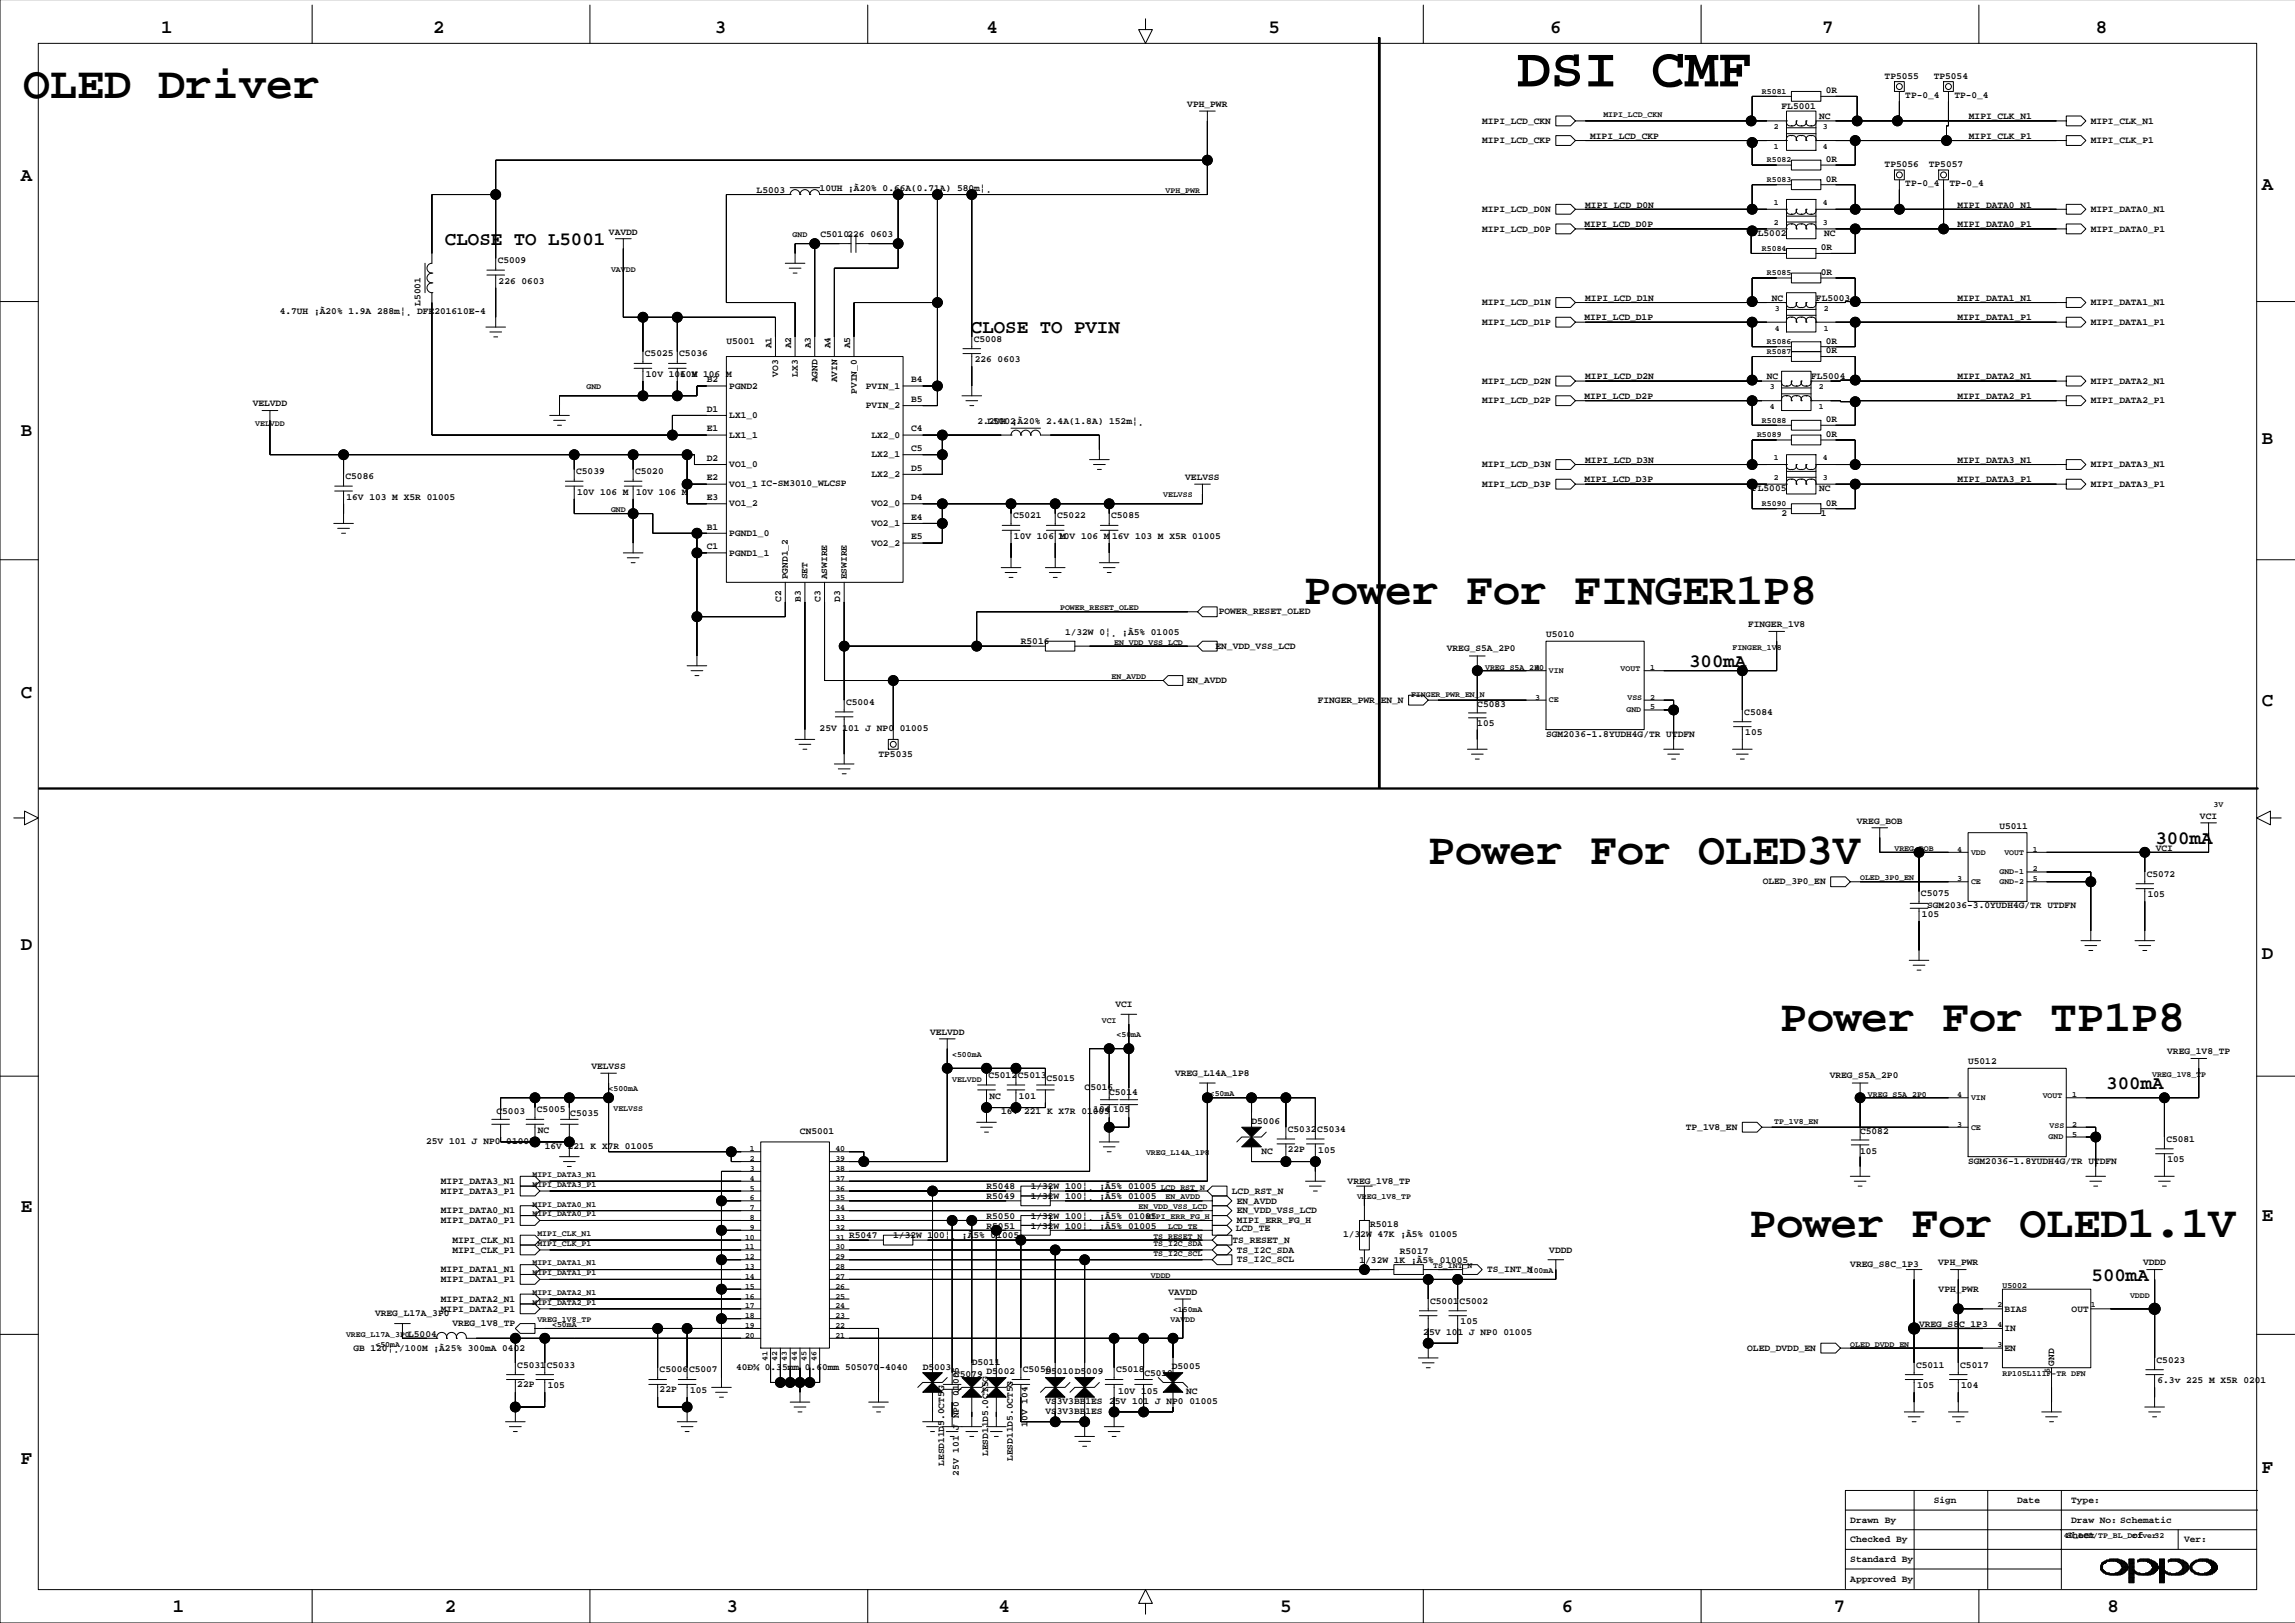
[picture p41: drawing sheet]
<svg xmlns="http://www.w3.org/2000/svg" width="594mm" height="420mm" viewBox="0 0 594 420" stroke-linecap="round" stroke-linejoin="round" font-family="sans-serif">
<defs><g id="words">
<text font-size="14.5" x="392.4" y="22.4">DSI CMF</text>
<g font-size="11.6">
<text x="6" y="25.4">OLED Driver</text>
<text x="337.4" y="156.2">Power For FINGER1P8</text>
<text x="369.5" y="223.5">Power For OLED3V</text>
<text x="460.6" y="266.6">Power For TP1P8</text>
<text x="452.6" y="320">Power For OLED1.1V</text>
</g>
<g font-size="4.9">
<text x="41.7" y="8.5">1</text>
<text x="112" y="8.5">2</text>
<text x="184.9" y="8.5">3</text>
<text x="255.3" y="8.5">4</text>
<text x="328.1" y="8.5">5</text>
<text x="401" y="8.5">6</text>
<text x="471.4" y="8.5">7</text>
<text x="542.2" y="8.5">8</text>
<text x="5.4" y="46.9">A</text>
<text x="585.1" y="49.2">A</text>
<text x="115.1" y="63.4">CLOSE TO L5001</text>
<text x="251.2" y="86.3">CLOSE TO PVIN</text>
<text x="5.4" y="112.7">B</text>
<text x="585.1" y="114.9">B</text>
<text x="437" y="172.6">300mA</text>
<text x="5.4" y="180.5">C</text>
<text x="585.1" y="182.7">C</text>
<text x="557.6" y="218.3">300mA</text>
<text x="5.4" y="245.7">D</text>
<text x="585.1" y="248">D</text>
<text x="544.9" y="281.8">300mA</text>
<text x="5.4" y="313.5">E</text>
<text x="585.1" y="315.8">E</text>
<text x="541.1" y="331.3">500mA</text>
<text x="5.4" y="378.8">F</text>
<text x="585.1" y="381.1">F</text>
<text x="44.7" y="416.9">1</text>
<text x="115.1" y="416.9">2</text>
<text x="188" y="416.9">3</text>
<text x="258.3" y="416.9">4</text>
<text x="331.2" y="416.9">5</text>
<text x="404.1" y="416.9">6</text>
<text x="474.4" y="416.9">7</text>
<text x="545.3" y="416.9">8</text>
</g>
<g font-size="2.5">
<text x="487.6" y="20.3">TP5055</text>
<text x="500.3" y="20.3">TP5054</text>
<text x="307.2" y="27.7">VPH_PWR</text>
<text x="460.9" y="28.3">FL5001</text>
<text x="472.3" y="24.1">0R</text>
<text x="492.9" y="25.4">TP-0_4</text>
<text x="505.6" y="25.4">TP-0_4</text>
<text x="383.4" y="32">MIPI_LCD_CKN</text>
<text x="411.4" y="35.9">MIPI_LCD_CKP</text>
<text x="470.6" y="30.8">NC</text>
<text x="509.4" y="30.8">MIPI_CLK_N1</text>
<text x="509.4" y="35.9">MIPI_CLK_P1</text>
<text x="540.9" y="32">MIPI_CLK_N1</text>
<text x="383.4" y="37">MIPI_LCD_CKP</text>
<text x="472.3" y="41.9">0R</text>
<text x="540.9" y="37">MIPI_CLK_P1</text>
<text x="472.3" y="47">0R</text>
<text x="487.6" y="43.2">TP5056</text>
<text x="499" y="43.2">TP5057</text>
<text x="195.7" y="49.9">L5003</text>
<text x="212" y="49.5">10UH ¡À20% 0.66A(0.71A) 580m¦¸</text>
<text x="410.1" y="53.7">MIPI_LCD_D0N</text>
<text x="492.9" y="48.2">TP-0_4</text>
<text x="504.3" y="48.2">TP-0_4</text>
<text x="506.4" y="53.7">MIPI_DATA0_N1</text>
<text x="383.4" y="59.9">MIPI_LCD_D0P</text>
<text x="383.4" y="54.8">MIPI_LCD_D0N</text>
<text x="409.9" y="58.8">MIPI_LCD_D0P</text>
<text x="506.4" y="58.8">MIPI_DATA0_P1</text>
<text x="540.9" y="59.9">MIPI_DATA0_P1</text>
<text x="540.9" y="54.8">MIPI_DATA0_N1</text>
<text x="157.5" y="60.7">VAVDD</text>
<text x="212.3" y="61.3">C5010226 0603</text>
<text x="453.3" y="60.9">FL5002</text>
<text x="471.1" y="64.7">0R</text>
<text x="471.9" y="60.9">NC</text>
<text x="128.7" y="68">C5009</text>
<text x="471.1" y="71.1">0R</text>
<text x="129" y="73.4">226 0603</text>
<text x="410.1" y="77.8">MIPI_LCD_D1N</text>
<text x="458.4" y="77.8">NC</text>
<text x="469.8" y="77.8">FL5003</text>
<text x="506.4" y="77.8">MIPI_DATA1_N1</text>
<text x="72.4" y="81.3">4.7UH ¡À20% 1.9A 288m¦¸ DFE201610E-4</text>
<text x="108.7" y="79.1" transform="rotate(-90 108.7 79.1)">L5001</text>
<text x="383.4" y="78.9">MIPI_LCD_D1N</text>
<text x="409.9" y="82.9">MIPI_LCD_D1P</text>
<text x="506.4" y="82.9">MIPI_DATA1_P1</text>
<text x="540.9" y="78.9">MIPI_DATA1_N1</text>
<text x="187.9" y="88.9">U5001</text>
<text x="251.9" y="88.4">C5008</text>
<text x="383.4" y="84">MIPI_LCD_D1P</text>
<text x="472.3" y="88.9">0R</text>
<text x="540.9" y="84">MIPI_DATA1_P1</text>
<text x="166.8" y="92.2">C5025</text>
<text x="175.7" y="92.2">C5036</text>
<text x="199.6" y="90.1" transform="rotate(-90 199.6 90.1)">A1</text>
<text x="204.7" y="90.1" transform="rotate(-90 204.7 90.1)">A2</text>
<text x="209.7" y="90.1" transform="rotate(-90 209.7 90.1)">A3</text>
<text x="214.8" y="90.1" transform="rotate(-90 214.8 90.1)">A4</text>
<text x="219.9" y="90.1" transform="rotate(-90 219.9 90.1)">A5</text>
<text x="252.2" y="93.7">226 0603</text>
<text x="472.3" y="91.4">0R</text>
<text x="167.1" y="97.5">10V 106 M</text>
<text x="176" y="97.5">10V 106 M</text>
<text x="182.8" y="98.9">B2</text>
<text x="188.7" y="100.5">PGND2</text>
<text x="201.3" y="97.4" transform="rotate(-90 201.3 97.4)">VO3</text>
<text x="206.4" y="97.4" transform="rotate(-90 206.4 97.4)">LX3</text>
<text x="211.5" y="98.9" transform="rotate(-90 211.5 98.9)">AGND</text>
<text x="216.5" y="98.9" transform="rotate(-90 216.5 98.9)">AVIN</text>
<text x="221.6" y="101.9" transform="rotate(-90 221.6 101.9)">PVIN_0</text>
<text x="224" y="100.5">PVIN_1</text>
<text x="235.7" y="98.9">B4</text>
<text x="383.4" y="99.3">MIPI_LCD_D2N</text>
<text x="410.1" y="98.1">MIPI_LCD_D2N</text>
<text x="457.1" y="98.1">NC</text>
<text x="468.5" y="98.1">FL5004</text>
<text x="506.4" y="98.1">MIPI_DATA2_N1</text>
<text x="540.9" y="99.3">MIPI_DATA2_N1</text>
<text x="65.4" y="105.1">VELVDD</text>
<text x="182.8" y="106.5">D1</text>
<text x="224" y="105.6">PVIN_2</text>
<text x="235.7" y="104">B5</text>
<text x="383.4" y="104.3">MIPI_LCD_D2P</text>
<text x="409.9" y="103.2">MIPI_LCD_D2P</text>
<text x="506.4" y="103.2">MIPI_DATA2_P1</text>
<text x="540.9" y="104.3">MIPI_DATA2_P1</text>
<text x="182.8" y="111.6">E1</text>
<text x="188.7" y="108.2">LX1_0</text>
<text x="188.7" y="113.2">LX1_1</text>
<text x="225.5" y="113.2">LX2_0</text>
<text x="235.7" y="111.6">C4</text>
<text x="252.9" y="109.6">2.2UH ¡À20% 2.4A(1.8A) 152m¦¸</text>
<text x="255.4" y="109.6">L5002</text>
<text x="472.3" y="109.2">0R</text>
<text x="472.3" y="113">0R</text>
<text x="182.8" y="119.2">D2</text>
<text x="225.5" y="118.3">LX2_1</text>
<text x="235.7" y="116.7">C5</text>
<text x="410.1" y="119.7">MIPI_LCD_D3N</text>
<text x="506.4" y="119.7">MIPI_DATA3_N1</text>
<text x="89.4" y="123.9">C5086</text>
<text x="149.1" y="122.6">C5039</text>
<text x="164.3" y="122.6">C5020</text>
<text x="182.8" y="124.3">E2</text>
<text x="188.7" y="120.8">VO1_0</text>
<text x="188.7" y="125.9">VO1_1 IC-SM3010_WLCSP</text>
<text x="225.5" y="123.4">LX2_2</text>
<text x="235.7" y="121.7">D5</text>
<text x="306.6" y="124.1">VELVSS</text>
<text x="383.4" y="120.8">MIPI_LCD_D3N</text>
<text x="383.4" y="125.9">MIPI_LCD_D3P</text>
<text x="409.9" y="124.8">MIPI_LCD_D3P</text>
<text x="506.4" y="124.8">MIPI_DATA3_P1</text>
<text x="540.9" y="120.8">MIPI_DATA3_N1</text>
<text x="540.9" y="125.9">MIPI_DATA3_P1</text>
<text x="89.6" y="129.2">16V 103 M X5R 01005</text>
<text x="149.3" y="128">10V 106 M</text>
<text x="164.6" y="128">10V 106 M</text>
<text x="182.8" y="129.4">E3</text>
<text x="188.7" y="131">VO1_2</text>
<text x="225.5" y="131">VO2_0</text>
<text x="235.7" y="129.4">D4</text>
<text x="453.3" y="127">FL5005</text>
<text x="470.6" y="127">NC</text>
<text x="472.3" y="130.8">0R</text>
<text x="182.8" y="137">B1</text>
<text x="225.5" y="136.1">VO2_1</text>
<text x="235.7" y="134.4">E4</text>
<text x="262.1" y="134.1">C5021</text>
<text x="273.5" y="134.1">C5022</text>
<text x="287.5" y="134.1">C5085</text>
<text x="460.9" y="133.5">2</text>
<text x="471.1" y="133.5">1</text>
<text x="182.8" y="142.1">C1</text>
<text x="188.7" y="138.6">PGND1_0</text>
<text x="188.7" y="143.7">PGND1_1</text>
<text x="225.5" y="141.2">VO2_2</text>
<text x="235.7" y="139.5">E5</text>
<text x="262.3" y="139.4">10V 106 M</text>
<text x="273.7" y="139.4">10V 106 M</text>
<text x="287.7" y="139.4">16V 103 M X5R 01005</text>
<text x="203.8" y="149.9" transform="rotate(-90 203.8 149.9)">PGND1_2</text>
<text x="208.9" y="149.9" transform="rotate(-90 208.9 149.9)">SET</text>
<text x="214" y="149.9" transform="rotate(-90 214 149.9)">ASWIRE</text>
<text x="219.1" y="149.9" transform="rotate(-90 219.1 149.9)">ESWIRE</text>
<text x="202.1" y="155.7" transform="rotate(-90 202.1 155.7)">C2</text>
<text x="207.2" y="155.7" transform="rotate(-90 207.2 155.7)">B3</text>
<text x="212.3" y="155.7" transform="rotate(-90 212.3 155.7)">C3</text>
<text x="217.4" y="155.7" transform="rotate(-90 217.4 155.7)">D3</text>
<text x="315.3" y="158.9">POWER_RESET_OLED</text>
<text x="264.1" y="166.7">R5016</text>
<text x="275.5" y="164.2">1/32W 0¦¸ ¡À5% 01005</text>
<text x="314.5" y="167.8">EN_VDD_VSS_LCD</text>
<text x="400" y="164.8">U5010</text>
<text x="452.2" y="162.2">FINGER_1V8</text>
<text x="374.3" y="168.3">VREG_S5A_2P0</text>
<text x="307.1" y="176.7">EN_AVDD</text>
<text x="218.9" y="182.3">C5004</text>
<text x="340.9" y="181.8">FINGER_PWR_EN_N</text>
<text x="382.2" y="182.8">C5083</text>
<text x="451.3" y="184.9">C5084</text>
<text x="212" y="189.2">25V 101 J NP0 01005</text>
<text x="382.2" y="187.9">105</text>
<text x="400" y="190.7">SGM2036-1.8YUDH4G/TR UTDFN</text>
<text x="451.5" y="190.2">105</text>
<text x="227.3" y="195.9">TP5035</text>
<text x="480.4" y="213">VREG_BOB</text>
<text x="517.2" y="214.3">U5011</text>
<text x="569.1" y="211.8">VCI</text>
<text x="557.7" y="220">VCI</text>
<text x="555.4" y="226.8">C5072</text>
<text x="456" y="228.8">OLED_3P0_EN</text>
<text x="497" y="231.8">C5075</text>
<text x="555.6" y="232.1">105</text>
<text x="497.2" y="237.2">105</text>
<text x="498.6" y="234.9">SGM2036-3.0YUDH4G/TR UTDFN</text>
<text x="288.5" y="260.5">VCI</text>
<text x="240.6" y="267.6">VELVDD</text>
<text x="509.2" y="275.3">U5012</text>
<text x="560.7" y="272.7">VREG_1V8_TP</text>
<text x="153" y="276.5">VELVSS</text>
<text x="255.7" y="278.8">C5012</text>
<text x="263.3" y="278.8">C5013</text>
<text x="270.7" y="279.7">C5015</text>
<text x="280.6" y="281.9">C5016</text>
<text x="304" y="278.3">VREG_L14A_1P8</text>
<text x="473.3" y="278.8">VREG_S5A_2P0</text>
<text x="138.9" y="287.7">C5005</text>
<text x="256" y="284.2">NC</text>
<text x="263.6" y="284.2">101</text>
<text x="282.9" y="287.7">104</text>
<text x="287" y="283.1">C5014</text>
<text x="288" y="287.7">105</text>
<text x="128.5" y="288.2">C5003</text>
<text x="139.2" y="293">NC</text>
<text x="147.5" y="288.6">C5035</text>
<text x="207" y="293.3">CN5001</text>
<text x="259" y="288.2">16V 221 K X7R 01005</text>
<text x="323.8" y="290.8">D5006</text>
<text x="333.2" y="292.8">C5032</text>
<text x="340.8" y="292.8">C5034</text>
<text x="436.1" y="292.3">TP_1V8_EN</text>
<text x="481.2" y="293.3">C5082</text>
<text x="110.2" y="295.8">25V 101 J NP0 01005</text>
<text x="140.9" y="297.1">16V 221 K X7R 01005</text>
<text x="326.3" y="298.4">NC</text>
<text x="333.2" y="297.9">22P</text>
<text x="341" y="298.1">105</text>
<text x="481.2" y="298.4">105</text>
<text x="560.5" y="295.3">C5081</text>
<text x="509.2" y="301.2">SGM2036-1.8YUDH4G/TR UTDFN</text>
<text x="560.7" y="300.7">105</text>
<text x="114.1" y="306.2">MIPI_DATA3_N1</text>
<text x="114.1" y="308.8">MIPI_DATA3_P1</text>
<text x="255.2" y="307.6">R5048</text>
<text x="255.2" y="310.2">R5049</text>
<text x="266.6" y="307.6">1/32W 100¦¸ ¡À5% 01005</text>
<text x="266.6" y="310.2">1/32W 100¦¸ ¡À5% 01005</text>
<text x="318.7" y="308.8">LCD_RST_N</text>
<text x="320" y="311.3">EN_AVDD</text>
<text x="348.6" y="306.2">VREG_1V8_TP</text>
<text x="114.1" y="316.4">MIPI_DATA0_P1</text>
<text x="114.1" y="313.8">MIPI_DATA0_N1</text>
<text x="255.2" y="315.2">R5050</text>
<text x="255.2" y="317.8">R5051</text>
<text x="266.6" y="315.2">1/32W 100¦¸ ¡À5% 01005</text>
<text x="266.6" y="317.8">1/32W 100¦¸ ¡À5% 01005</text>
<text x="320" y="313.8">EN_VDD_VSS_LCD</text>
<text x="320" y="316.4">MIPI_ERR_FG_H</text>
<text x="354.5" y="317.4">R5018</text>
<text x="117" y="321.5">MIPI_CLK_N1</text>
<text x="219.7" y="320.3">R5047</text>
<text x="231.1" y="320.3">1/32W 100¦¸ ¡À5% 01005</text>
<text x="318.9" y="321.5">TS_RESET_N</text>
<text x="319.7" y="318.4">LCD_TE</text>
<text x="347.5" y="320">1/32W 47K ¡À5% 01005</text>
<text x="114.1" y="329.1">MIPI_DATA1_N1</text>
<text x="117" y="324">MIPI_CLK_P1</text>
<text x="320" y="324">TS_I2C_SDA</text>
<text x="320" y="326.5">TS_I2C_SCL</text>
<text x="351.7" y="326.7">1/32W 1K ¡À5% 01005</text>
<text x="362.2" y="324.4">R5017</text>
<text x="384.7" y="329.1">TS_INT_N</text>
<text x="400.8" y="324">VDDD</text>
<text x="478.7" y="327.8">VREG_S8C_1P3</text>
<text x="501.4" y="327.3">VPH_PWR</text>
<text x="554.4" y="327.3">VDDD</text>
<text x="114.1" y="331.6">MIPI_DATA1_P1</text>
<text x="302.3" y="334.9">VAVDD</text>
<text x="501.5" y="334.3">VPH_PWR</text>
<text x="97" y="340.5">VREG_L17A_3P0</text>
<text x="114.1" y="339.2">MIPI_DATA2_P1</text>
<text x="114.1" y="336.7">MIPI_DATA2_N1</text>
<text x="370" y="337.2">C5001</text>
<text x="377.6" y="337.2">C5002</text>
<text x="518.5" y="339.2">BIAS</text>
<text x="535.9" y="339.2">OUT</text>
<text x="105.6" y="345.7">L5004</text>
<text x="117" y="343">VREG_1V8_TP</text>
<text x="368.2" y="345.4">25V 101 J NP0 01005</text>
<text x="377.9" y="342.6">105</text>
<text x="496.5" y="343.2">VREG_S8C_1P3</text>
<text x="518.5" y="344.3">IN</text>
<text x="91.4" y="349.5">GB 120¦¸/100M ¡À25% 300mA 0402</text>
<text x="133.8" y="353.7">C5031</text>
<text x="141.4" y="353.7">C5033</text>
<text x="251.4" y="353">D5011</text>
<text x="303.2" y="354">D5005</text>
<text x="452" y="349.4">OLED_DVDD_EN</text>
<text x="495.7" y="353.7">C5011</text>
<text x="507.1" y="353.7">C5017</text>
<text x="518.5" y="349.4">EN</text>
<text x="531.4" y="353.3" transform="rotate(-90 531.4 353.3)">GND</text>
<text x="557.9" y="352.5">C5023</text>
<text x="133.8" y="358.8">22P</text>
<text x="141.7" y="359.1">105</text>
<text x="170.6" y="355">C5006</text>
<text x="178.3" y="355">C5007</text>
<text x="190.5" y="354.2">40Ð¾ 0.35mm 0.60mm 505070-4040</text>
<text x="238.7" y="354.2">D5003</text>
<text x="246.8" y="356.3">C5079</text>
<text x="255.2" y="355.5">D5002</text>
<text x="264.6" y="355">C5050</text>
<text x="270.4" y="355.5">D5010D5009</text>
<text x="288.7" y="355">C5018</text>
<text x="296.1" y="356">C5019</text>
<text x="495.9" y="359.1">105</text>
<text x="507.4" y="359.1">104</text>
<text x="558.2" y="357.8">6.3v 225 M X5R 0201</text>
<text x="170.6" y="360.1">22P</text>
<text x="178.5" y="360.3">105</text>
<text x="270.4" y="363.1">VS3V3BB1ES 25V 101 J NP0 01005</text>
<text x="270.4" y="365.7">VS3V3BB1ES</text>
<text x="289.3" y="360.6">10V 105</text>
<text x="306.8" y="360.6">NC</text>
<text x="265.8" y="369" transform="rotate(-90 265.8 369)">10V 104</text>
<text x="255.6" y="376.6" transform="rotate(-90 255.6 376.6)">LESD11D5.0CT5G</text>
<text x="262" y="377.9" transform="rotate(-90 262 377.9)">LESD11D5.0CT5G</text>
<text x="244.2" y="379.2" transform="rotate(-90 244.2 379.2)">LESD11D5.0CT5G</text>
<text x="248" y="381.7" transform="rotate(-90 248 381.7)">25V 101 J NP0 01005</text>
<text x="500.3" y="388.8">Sign</text>
<text x="521.9" y="388.8">Date</text>
<text x="535.8" y="388.8">Type:</text>
<text x="478.7" y="393.8">Drawn By</text>
<text x="535.8" y="393.8">Draw No: Schematic</text>
<text x="478.7" y="398.9">Checked By</text>
<text x="534.7" y="397.9">Sheet</text>
<text x="551.6" y="397.9">of</text>
<text x="565" y="398.9">Ver:</text>
<text x="478.7" y="404">Standard By</text>
<text x="478.7" y="409.1">Approved By</text>
</g>
<g font-size="2.1">
<text x="455.8" y="24.3">R5081</text>
<text x="414.8" y="30.2">MIPI_LCD_CKN</text>
<text x="458.9" y="33.4">2</text>
<text x="471.6" y="33.4">3</text>
<text x="458.9" y="38.5">1</text>
<text x="471.6" y="38.5">4</text>
<text x="457.1" y="47.1">R5083</text>
<text x="457.1" y="42">R5082</text>
<text x="301.6" y="49.9">VPH_PWR</text>
<text x="458.9" y="53.1">1</text>
<text x="471.6" y="53.1">4</text>
<text x="458.9" y="58.1">2</text>
<text x="471.6" y="58.1">3</text>
<text x="205.1" y="61.4">GND</text>
<text x="455.8" y="64.9">R5084</text>
<text x="158.1" y="70.3">VAVDD</text>
<text x="457.1" y="71.2">R5085</text>
<text x="459.1" y="80.4">3</text>
<text x="471.8" y="80.4">2</text>
<text x="457.1" y="89">R5086</text>
<text x="459.1" y="85.5">4</text>
<text x="471.8" y="85.5">1</text>
<text x="457.1" y="91.5">R5087</text>
<text x="151.7" y="100.7">GND</text>
<text x="457.9" y="100.7">3</text>
<text x="470.6" y="100.7">2</text>
<text x="457.9" y="105.8">4</text>
<text x="470.6" y="105.8">1</text>
<text x="66" y="110.3">VELVDD</text>
<text x="454.6" y="113.1">R5089</text>
<text x="455.8" y="109.3">R5088</text>
<text x="458.9" y="119.1">1</text>
<text x="471.6" y="119.1">4</text>
<text x="458.9" y="124.2">2</text>
<text x="471.6" y="124.2">3</text>
<text x="300.9" y="128.7">VELVSS</text>
<text x="455.8" y="130.9">R5090</text>
<text x="158.1" y="132.5">GND</text>
<text x="274.3" y="157.9">POWER_RESET_OLED</text>
<text x="288.2" y="166.8">EN_VDD_VSS_LCD</text>
<text x="384.2" y="173.4">VREG_S5A_2P0</text>
<text x="397.2" y="173.4">4</text>
<text x="419.3" y="173.6">VOUT</text>
<text x="426.9" y="173.4">1</text>
<text x="448.2" y="168">FINGER_1V8</text>
<text x="287.6" y="175.6">EN_AVDD</text>
<text x="400.7" y="174.1">VIN</text>
<text x="365" y="180.2">FINGER_PWR_EN_N</text>
<text x="397.2" y="181">3</text>
<text x="400.7" y="181.7">CE</text>
<text x="420.8" y="184.2">GND</text>
<text x="421" y="181.2">VSS</text>
<text x="426.9" y="181">2</text>
<text x="426.9" y="183.5">5</text>
<text x="572.6" y="208.7">3V</text>
<text x="490.1" y="220.1">VREG_BOB</text>
<text x="506.4" y="220.3">4</text>
<text x="509.9" y="221.1">VDD</text>
<text x="518.5" y="221.1">VOUT</text>
<text x="525.9" y="220.3">1</text>
<text x="481.2" y="227.7">OLED_3P0_EN</text>
<text x="506.4" y="228">3</text>
<text x="517.3" y="226.1">GND-1</text>
<text x="525.9" y="228">5</text>
<text x="525.9" y="225.4">2</text>
<text x="509.9" y="228.7">CE</text>
<text x="517.3" y="228.7">GND-2</text>
<text x="285" y="264.5">VCI</text>
<text x="288.9" y="268.3">&lt;50mA</text>
<text x="246.3" y="273.4">&lt;500mA</text>
<text x="246.3" y="279.8">VELVDD</text>
<text x="556.8" y="278.5">VREG_1V8_TP</text>
<text x="157.4" y="282.3">&lt;500mA</text>
<text x="158.7" y="287.4">VELVSS</text>
<text x="313" y="283.6">&lt;50mA</text>
<text x="483.3" y="283.8">VREG_S5A_2P0</text>
<text x="506.4" y="283.8">4</text>
<text x="509.9" y="284.5">VIN</text>
<text x="528.5" y="284">VOUT</text>
<text x="536.1" y="283.8">1</text>
<text x="459" y="290.7">TP_1V8_EN</text>
<text x="506.4" y="291.4">3</text>
<text x="509.9" y="292.2">CE</text>
<text x="530.2" y="291.7">VSS</text>
<text x="536.1" y="294">5</text>
<text x="536.1" y="291.4">2</text>
<text x="194" y="297.8">1</text>
<text x="216.1" y="297.8">40</text>
<text x="296.5" y="298.8">VREG_L14A_1P8</text>
<text x="530" y="294.7">GND</text>
<text x="137.8" y="304.5">MIPI_DATA3_N1</text>
<text x="194" y="300.3">2</text>
<text x="194" y="302.9">3</text>
<text x="194" y="305.4">4</text>
<text x="216.1" y="305.4">37</text>
<text x="216.1" y="302.9">38</text>
<text x="216.1" y="300.3">39</text>
<text x="137.8" y="307">MIPI_DATA3_P1</text>
<text x="194" y="307.9">5</text>
<text x="194" y="310.5">6</text>
<text x="216.1" y="310.5">35</text>
<text x="216.1" y="307.9">36</text>
<text x="300.3" y="307.7">LCD_RST_N</text>
<text x="301.6" y="310.2">EN_AVDD</text>
<text x="351.1" y="310.2">VREG_1V8_TP</text>
<text x="137.8" y="312.1">MIPI_DATA0_N1</text>
<text x="137.8" y="314.6">MIPI_DATA0_P1</text>
<text x="194" y="313">7</text>
<text x="194" y="315.6">8</text>
<text x="216.1" y="315.6">33</text>
<text x="216.1" y="313">34</text>
<text x="294.6" y="312.8">EN_VDD_VSS_LCD</text>
<text x="296.5" y="315.3">MIPI_ERR_FG_H</text>
<text x="302.2" y="317.9">LCD_TE</text>
<text x="139" y="319.7">MIPI_CLK_N1</text>
<text x="139" y="322.2">MIPI_CLK_P1</text>
<text x="192.7" y="320.6">10</text>
<text x="192.7" y="323.2">11</text>
<text x="194" y="318.1">9</text>
<text x="216.1" y="323.2">30</text>
<text x="216.1" y="320.6">31</text>
<text x="216.1" y="318.1">32</text>
<text x="298.4" y="320.4">TS_RESET_N</text>
<text x="298.4" y="322.2">TS_I2C_SDA</text>
<text x="137.8" y="327.3">MIPI_DATA1_N1</text>
<text x="137.8" y="329.9">MIPI_DATA1_P1</text>
<text x="192.7" y="325.7">12</text>
<text x="192.7" y="328.3">13</text>
<text x="216.1" y="328.3">28</text>
<text x="216.1" y="325.7">29</text>
<text x="298.4" y="324.8">TS_I2C_SCL</text>
<text x="370.8" y="328">TS_INT_N</text>
<text x="395.5" y="329.3">100mA</text>
<text x="137.8" y="334.9">MIPI_DATA2_N1</text>
<text x="192.7" y="330.8">14</text>
<text x="192.7" y="333.3">15</text>
<text x="192.7" y="335.9">16</text>
<text x="216.1" y="335.9">25</text>
<text x="216.1" y="333.3">26</text>
<text x="216.1" y="330.8">27</text>
<text x="297.7" y="330.5">VDDD</text>
<text x="518" y="333.1">U5002</text>
<text x="551.1" y="335.6">VDDD</text>
<text x="137.8" y="337.5">MIPI_DATA2_P1</text>
<text x="139" y="342">VREG_1V8_TP</text>
<text x="192.7" y="338.4">17</text>
<text x="192.7" y="341">18</text>
<text x="216.1" y="341">23</text>
<text x="216.1" y="338.4">24</text>
<text x="302.8" y="342">VAVDD</text>
<text x="303.5" y="339.4">&lt;150mA</text>
<text x="516.8" y="338.2">2</text>
<text x="540.9" y="338.2">1</text>
<text x="89.5" y="345.8">VREG_L17A_3P0</text>
<text x="142.8" y="343.2">&lt;50mA</text>
<text x="192.7" y="343.5">19</text>
<text x="192.7" y="346">20</text>
<text x="216.1" y="346">21</text>
<text x="216.1" y="343.5">22</text>
<text x="516.8" y="343.2">4</text>
<text x="97.1" y="348.3">&lt;50mA</text>
<text x="198.5" y="352" transform="rotate(-90 198.5 352)">41</text>
<text x="201.1" y="352" transform="rotate(-90 201.1 352)">42</text>
<text x="203.6" y="352" transform="rotate(-90 203.6 352)">43</text>
<text x="206.1" y="352" transform="rotate(-90 206.1 352)">44</text>
<text x="208.7" y="352" transform="rotate(-90 208.7 352)">45</text>
<text x="211.2" y="352" transform="rotate(-90 211.2 352)">46</text>
<text x="478.7" y="348.3">OLED_DVDD_EN</text>
<text x="516.8" y="348.3">3</text>
<text x="518" y="355.9">RP105L111F-TR DFN</text>
<text x="530.3" y="355.1" transform="rotate(-90 530.3 355.1)">5</text>
<text x="533.9" y="397.8">40_LCD/TP_BL_Driver32</text>
</g>
</g></defs>
<g fill="none" stroke="#000" stroke-width=".26">
<path d="M0 -.1v419.9h593.8M9.9 11.2h573.9v400h-573.9zM80.8 1.3v9.9M152.6 1.3v9.9M224.5 1.3v9.9M296.4 4.9v2.8h1.7l-1.7 3.5-1.8-3.5h1.8M368.2 1.3v9.9M440.1 1.3v9.9M511.9 1.3v9.9M310.3 28.7h4.1M312.3 31.3h.1M312.3 28.7v21.6h-100.3a1.27 1.27 0 0 0-1.2-1.3 1.27 1.27 0 0 0-1.3 1.3"/>
<path d="M402.5 30h3.8l1.3 1.3-1.3 1.2h-3.8zM402.5 35.1h3.8l1.3 1.3-1.3 1.2h-3.8zM407.6 36.4h45.7v6.3h10.1M407.6 31.3h54.6M462.2 28.7h7.6v10.2h-7.6zM462.2 36.4h.1M462.2 31.3h.1M462.2 36.4h-7.6v.5h-1.3M462.2 34.6h7.6M462.2 33.1h7.6M462.2 31.3a1.02 1.02 0 0 0 1.2 1.2M463.4 35.1a1.02 1.02 0 0 1 1.3 1.3"/>
<path d="M463.4 35.1h.1M463.4 32.5h.1M463.4 23.7h7.7v2.5h-7.7zM463.4 24.9h-10.1v6.4M463.4 35.1a1.02 1.02 0 0 0-1.2 1.3M464.7 31.3a1.02 1.02 0 0 1-1.3 1.2M464.7 36.4h.1M464.7 31.3h.1M464.7 31.3a1.02 1.02 0 0 0 1.3 1.2M466 35.1a1.02 1.02 0 0 1 1.3 1.3M466 35.1h.1M466 32.5h.1"/>
<path d="M466 35.1a1.02 1.02 0 0 0-1.3 1.3M467.3 31.3a1.02 1.02 0 0 1-1.3 1.2M467.3 36.4h.1M467.3 31.3h.1M467.3 31.3a1.02 1.02 0 0 0 1.2 1.2M468.5 35.1a1.02 1.02 0 0 1 1.3 1.3h64.7M468.5 35.1h.1M468.5 32.5h.1M468.5 35.1a1.02 1.02 0 0 0-1.2 1.3M471.1 24.9h9.4v6.4M480 36.4v6.3h-8.9M490.1 21.1h2.5v2.6h-2.5z"/>
<path d="M491.4 23.7v6.3h-.5v1.3M502.8 21.1h2.5v2.6h-2.5zM504.1 23.7v8.8h-.5v3.9M534.5 31.3h-64.7a1.02 1.02 0 0 1-1.3 1.2M534.5 35.1h3.9l1.2 1.3-1.2 1.2h-3.9zM534.5 30h3.9l1.2 1.3-1.2 1.2h-3.9zM128.2 50.3h-16.5v17.8a1.27 1.27 0 0 0-1.2 1.3 1.27 1.27 0 0 0 1.2 1.2M204.4 50.3h.1M204.4 50.3a1.27 1.27 0 0 1 1.3-1.3 1.27 1.27 0 0 1 1.3 1.3M204.4 50.3h-16.5v28h17.8v13.9M204.4 48.5h7.6M207 50.3h.1"/>
<path d="M207 50.3a1.27 1.27 0 0 1 1.2-1.3 1.27 1.27 0 0 1 1.3 1.3M209.5 50.3h.1M232.4 50.3v19.1h-16.5v22.8M242.5 50.3v54.6h-8.9M251.4 50.3v39.9M312.3 41.4h-184.1v28.5M402.5 57.9h3.8l1.3 1.3-1.3 1.3h-3.8zM402.5 52.9h3.8l1.3 1.2-1.3 1.3h-3.8zM407.6 54.1h54.6M407.6 59.2h54.6M453.3 59.2v.5h-.3v5.9h9.2M462.2 51.6h7.6v10.1h-7.6z"/>
<path d="M462.2 54.1h.1M462.2 59.2h.1M462.2 55.9h7.6M462.2 57.4h7.6M462.2 54.1a1.02 1.02 0 0 0 1.2 1.3M463.4 57.9a1.02 1.02 0 0 1 1.3 1.3M463.4 55.4h.1M463.4 57.9h.1M463.4 46.5h7.7v2.5h-7.7zM463.4 41.4h7.7v2.6h-7.7zM463.4 47.8h-10.1v6.3M463.4 57.9a1.02 1.02 0 0 0-1.2 1.3"/>
<path d="M464.7 54.1a1.02 1.02 0 0 1-1.3 1.3M464.7 54.1h.1M464.7 59.2h.1M464.7 54.1a1.02 1.02 0 0 0 1.3 1.3M466 57.9a1.02 1.02 0 0 1 1.3 1.3M466 55.4h.1M466 57.9h.1M466 57.9a1.02 1.02 0 0 0-1.3 1.3M467.3 54.1a1.02 1.02 0 0 1-1.3 1.3M467.3 54.1h.1M467.3 59.2h.1M467.3 54.1a1.02 1.02 0 0 0 1.2 1.3"/>
<path d="M468.5 57.9a1.02 1.02 0 0 1 1.3 1.3h64.7M468.5 55.4h.1M468.5 57.9h.1M468.5 57.9a1.02 1.02 0 0 0-1.2 1.3M471.1 47.8h8.9v6.3M480 59.2v6.4h-10.2M490.1 44h2.5v2.5h-2.5zM491.4 46.5v7.6M501.5 44h2.6v2.5h-2.6zM502.8 46.5v12.7M534.5 54.1h-64.7a1.02 1.02 0 0 1-1.3 1.3M534.5 57.9h3.9l1.2 1.3-1.2 1.3h-3.9z"/>
<path d="M534.5 52.9h3.9l1.2 1.2-1.2 1.3h-3.9zM0 78h9.9M110 68.1v7.6M111.7 75.7h.1M111.7 73.2h.1M111.7 70.6h.1M111.7 70.6a1.27 1.27 0 0 0-1.2 1.3 1.27 1.27 0 0 0 1.2 1.3M111.7 73.2a1.27 1.27 0 0 0-1.2 1.2 1.27 1.27 0 0 0 1.2 1.3M111.7 75.7v36.8h76.2M126 71.1h4.5M126 69.9h4.5M128.2 71.1v13.5"/>
<path d="M159.2 61.7h4.1M161.3 64.3h.1M161.3 61.7v20.4h39.3v10.1M203.2 68.1h5M204.2 69.4h3M205.2 70.6h1M205.7 65.6h.1M210.8 63v29.2M220.2 63h-14.5v5.1M220.2 60.7v4.6M221.4 63h11M221.4 60.7v4.6"/>
<path d="M242.5 78.3h-21.6v13.9M402.5 77h3.8l1.3 1.3-1.3 1.2h-3.8zM453.3 78h1.3v.3h7.6a1.02 1.02 0 0 0 1.2 1.2M462.2 75.7h7.6v10.2h-7.6zM462.2 64.3h7.6v2.5h-7.6zM463.4 79.5h.1M463.4 70.6h7.7v2.6h-7.7zM463.4 71.9h-10.1v6.4h-45.7M464.7 78.3a1.02 1.02 0 0 1-1.3 1.2M464.7 78.3h.1M464.7 78.3a1.02 1.02 0 0 0 1.3 1.2M466 79.5h.1"/>
<path d="M467.3 78.3a1.02 1.02 0 0 1-1.3 1.2M467.3 78.3h.1M467.3 78.3a1.02 1.02 0 0 0 1.2 1.2M468.5 79.5h.1M469.8 78.3a1.02 1.02 0 0 1-1.3 1.2M469.8 78.3h.1M471.1 71.9h8.9v6.4h54.5M480 78h-2.6v.3h-7.6M534.5 77h3.9l1.2 1.3-1.2 1.2h-3.9zM583.8 78h9.9M125.7 84.6h5.1M126.7 85.9h3.1"/>
<path d="M127.7 87.1h1M128.2 82.1h.1M164 95.3h4.6M164 94h4.6M166.3 82.1v11.9M166.3 95.3v7.1M172.9 95.3h4.6M172.9 94h4.6M175.2 82.1v11.9M175.2 95.3v7.1M187.9 92.2h45.7v58.4h-45.7zM187.9 99.8h-7.6v2.6h-35.6v5.1"/>
<path d="M233.6 99.8h8.9M249.1 91.5h4.6M249.1 90.2h4.6M251.4 99.8h.1M251.4 91.5v10.9M402.5 97.3h3.8l1.3 1.3-1.3 1.2h-3.8zM402.5 82.1h3.8l1.3 1.2-1.3 1.3h-3.8zM453.3 98.3h1.3v.3h6.3a1.02 1.02 0 0 0 1.3 1.2M453.3 83.3v6.4h10.1M460.9 96h7.6v10.2h-7.6zM462.2 99.8h.1M462.2 81.6h7.6"/>
<path d="M462.2 80h7.6M463.4 82.1a1.02 1.02 0 0 1 1.3 1.2M463.4 98.6a1.02 1.02 0 0 1-1.2 1.2M463.4 82.1h.1M463.4 91h7.7v2.5h-7.7zM463.4 88.4h7.7v2.6h-7.7zM463.4 98.6h.1M463.4 92.2h-10.1v6.4h-45.7M463.4 98.6a1.02 1.02 0 0 0 1.3 1.2M463.4 82.1a1.02 1.02 0 0 0-1.2 1.2h-54.6M464.7 83.3h.1M464.7 99.8h.1"/>
<path d="M466 82.1a1.02 1.02 0 0 1 1.3 1.2M466 98.6a1.02 1.02 0 0 1-1.3 1.2M466 82.1h.1M466 98.6h.1M466 98.6a1.02 1.02 0 0 0 1.3 1.2M466 82.1a1.02 1.02 0 0 0-1.3 1.2M467.3 83.3h.1M467.3 99.8h.1M468.5 82.1a1.02 1.02 0 0 1 1.3 1.2M468.5 98.6a1.02 1.02 0 0 1-1.2 1.2M468.5 82.1h.1M468.5 98.6h.1"/>
<path d="M468.5 82.1a1.02 1.02 0 0 0-1.2 1.2M469.8 83.3h.1M469.8 83.3h64.7M471.1 92.2h8.9v6.4h54.5M480 98.3h-3.9v.3h-7.6M480 83.3v6.4h-8.9M534.5 97.3h3.9l1.2 1.3-1.2 1.2h-3.9zM534.5 82.1h3.9l1.2 1.2-1.2 1.3h-3.9zM67.8 106.2h4.1M69.8 108.7h.1M69.8 106.2v11.4h109.9v2.6h8.2M88.9 117.6v8.1"/>
<path d="M142.2 107.5h5.1M143.2 108.7h3.1M144.2 110h1.1M144.7 104.9h.1M148.6 117.6v6.9M163.8 117.6v6.9M177.8 117.6v12.7h10.1M187.9 107.5h-13.9v5M233.6 112.5h28M233.6 117.6h10.2M243.8 112.5v10.2h-10.2M248.9 102.4h5"/>
<path d="M249.9 103.6h3M250.9 104.9h1M261.6 112.5h.1M261.6 112.5a1.27 1.27 0 0 1 1.2-1.2 1.27 1.27 0 0 1 1.3 1.2M261.6 110.8h7.6M264.1 112.5h.1M264.1 112.5a1.27 1.27 0 0 1 1.3-1.2 1.27 1.27 0 0 1 1.2 1.2M266.6 112.5h.1M266.6 112.5a1.27 1.27 0 0 1 1.3-1.2 1.27 1.27 0 0 1 1.3 1.2h15.2v6.4M281.9 118.9h5.1M284.4 116.3h.1M402.5 102.4h3.8l1.3 1.2-1.3 1.3h-3.8z"/>
<path d="M402.5 118.9h3.8l1.3 1.3-1.3 1.2h-3.8zM453.3 103.6v6.4h10.1M460.9 101.9h7.6M460.9 100.3h7.6M462.2 102.4a1.02 1.02 0 0 1 1.2 1.2M462.2 117.6h7.6v10.2h-7.6zM462.2 102.4h.1M462.2 102.4a1.02 1.02 0 0 0-1.3 1.2h-53.3M463.4 108.7h7.7v2.6h-7.7zM463.4 112.5h7.7v2.6h-7.7zM463.4 103.6h.1M463.4 113.8h-10.1v6.4"/>
<path d="M464.7 102.4a1.02 1.02 0 0 1 1.3 1.2M464.7 102.4h.1M464.7 102.4a1.02 1.02 0 0 0-1.3 1.2M466 103.6h.1M467.3 102.4a1.02 1.02 0 0 1 1.2 1.2M467.3 102.4h.1M467.3 102.4a1.02 1.02 0 0 0-1.3 1.2M468.5 103.6h.1M468.5 103.6h7.6v.3h3.9M471.1 113.8h8.9v6.4M534.5 102.4h3.9l1.2 1.2-1.2 1.3h-3.9zM534.5 118.9h3.9l1.2 1.3-1.2 1.2h-3.9z"/>
<path d="M534.5 103.6h-54.5v6.4h-8.9M86.3 135.4h5.1M86.6 125.7h4.6M86.6 127h4.6M87.4 136.7h3M88.4 137.9h1M88.9 132.9h.1M88.9 127v8.4M146.3 125.7h4.5M146.3 124.5h4.5M148.6 125.7v7.2h20.3v5h19M161.5 125.7h4.6"/>
<path d="M161.5 124.5h4.6M163.8 125.7v17.3M177.8 125.2h10.1M180.3 137.9v34.3M233.6 135.4h10.2M243.8 130.3h.1M243.8 130.3v10.2h-10.2M259.3 137.2h4.5M259.3 135.9h4.5M261.6 130.3v5.6M261.6 137.2v9.6M270.7 137.2h4.6"/>
<path d="M270.7 135.9h4.6M273 130.3v5.6M273 137.2v9.6M282.9 120.2h3M283.9 121.4h1M284.7 137.2h4.5M284.7 135.9h4.5M287 130.3v5.6M287 137.2v8.3M309 125.2h4.1M311.1 127.8h.1M311.1 125.2v5.1h-77.5"/>
<path d="M402.5 124h3.8l1.3 1.2-1.3 1.3h-3.8zM407.6 125.2h54.6M407.6 120.2h54.6M453.3 125.2v6.4h10.1M462.2 120.2h.1M462.2 125.2h.1M462.2 121.9h7.6M462.2 123.5h7.6M462.2 120.2a1.02 1.02 0 0 0 1.2 1.2M463.4 124a1.02 1.02 0 0 1 1.3 1.2M463.4 121.4h.1M463.4 124h.1"/>
<path d="M463.4 130.3h7.7v2.6h-7.7zM463.4 124a1.02 1.02 0 0 0-1.2 1.2M464.7 120.2a1.02 1.02 0 0 1-1.3 1.2M464.7 120.2h.1M464.7 125.2h.1M464.7 120.2a1.02 1.02 0 0 0 1.3 1.2M466 124a1.02 1.02 0 0 1 1.3 1.2M466 121.4h.1M466 124h.1M466 124a1.02 1.02 0 0 0-1.3 1.2M467.3 120.2a1.02 1.02 0 0 1-1.3 1.2M467.3 120.2h.1"/>
<path d="M467.3 125.2h.1M467.3 120.2a1.02 1.02 0 0 0 1.2 1.2M468.5 124a1.02 1.02 0 0 1 1.3 1.2h64.7M468.5 121.4h.1M468.5 124h.1M468.5 124a1.02 1.02 0 0 0-1.2 1.2M480 125.2v6.4h-8.9M534.5 120.2h-64.7a1.02 1.02 0 0 1-1.3 1.2M534.5 124h3.9l1.2 1.2-1.2 1.3h-3.9zM0 144.8h9.9M161.3 143h5M162.3 144.3h3"/>
<path d="M163.3 145.5h1M163.8 140.5h.1M180.3 143h7.6M203.2 150.6v8.9h-22.9M208.2 150.6v40.7M213.3 150.6v25.4h87.6M218.4 150.6v33.5M259 146.8h5.1M260 148.1h3.1M261.1 149.4h1M261.6 144.3h.1M270.4 146.8h5.1"/>
<path d="M271.5 148.1h3M272.5 149.4h1M273 144.3h.1M284.4 145.5h5.1M285.4 146.8h3.1M286.4 148.1h1.1M287 143h.1M309.8 158.2h-57.1v8.9M311.1 157h3.8v2.5h-3.8l-1.3-1.3zM583.8 144.8h9.9M177.8 172.2h5M178.8 173.5h3"/>
<path d="M179.8 174.8h1M180.3 169.7h.1M218.4 167.1h52M231.1 176v15.3M270.4 165.9h7.7v2.5h-7.7zM278.1 167.1h31.7M300.9 176l1.3-1.2h3.8v2.5h-3.8zM311.1 165.9h3.8v2.5h-3.8l-1.3-1.3zM364.4 179.8h3.8l1.3 1.3-1.3 1.3h-3.8zM380.2 169.7h4M382.2 172.2h.1M382.2 173.5h17.8"/>
<path d="M382.2 169.7v14.7M400 165.9h25.4v22.8h-25.4zM450.7 173.5v13.2M457.6 163.3h4.1M459.6 165.9h.1M459.6 163.3v10.2h-34.2M205.7 191.3h5.1M206.7 192.5h3.1M207.7 193.8h1M208.2 188.7h.1M215.9 197.6h5M216.1 185.4h4.6"/>
<path d="M216.1 184.1h4.6M216.9 198.9h3M218.4 195.1h.1M218.4 185.4v12.2M229.8 191.3h2.6v2.5h-2.6zM369.5 181.1h30.5M379.6 193.8h5.1M379.9 184.4h4.6M379.9 185.7h4.6M380.7 195.1h3M381.7 196.3h1M382.2 191.3h.1"/>
<path d="M382.2 185.7v8.1M425.4 181.1h7.6v12.7M425.4 183.6h7.6M430.4 193.8h5.1M431.4 195.1h3.1M432.5 196.3h1M433 191.3h.1M448.2 193.8h5.1M448.5 188h4.5M448.5 186.7h4.5M449.2 195.1h3.1M450.2 196.3h1.1"/>
<path d="M450.7 191.3h.1M450.7 188v5.8M3.6 211.6h2.7v-1.8l3.6 1.8-3.6 1.8v-1.8M217.9 200.1h1M484.3 214.1h4M486.3 216.7h.1M486.3 214.1v6.4h22.9M509.2 215.4h15.2v17.8h-15.2zM569.3 212.8h4.1M571.4 215.4h.1M571.4 212.8v7.7h-47M587.4 211.6v-1.8l-3.6 1.8 3.6 1.8v-1.8h2.8"/>
<path d="M473.6 226.8h3.8l1.3 1.3-1.3 1.2h-3.8zM478.7 228.1h30.5M494.2 234.9h4.5M494.2 233.7h4.5M496.5 220.5v13.2M496.5 234.9v13.5M524.4 225.5h16.5v17.8M524.4 228.1h16.5M552.6 229.9h4.5M552.6 228.6h4.5M554.9 220.5v8.1M554.9 229.9v13.4"/>
<path d="M493.9 248.4h5.1M494.9 249.7h3.1M495.9 250.9h1.1M496.5 245.9h.1M538.4 243.3h5M539.4 244.6h3M540.4 245.9h1M540.9 240.8h.1M552.3 243.3h5.1M553.3 244.6h3.1M554.4 245.9h1M554.9 240.8h.1"/>
<path d="M0 278.4h9.9M155.4 277.6h4.1M157.4 277.6v20.3h39.4M243 268.7h4.1M245.1 271.2h.1M245.1 268.7v31.8h-30.5M245.1 276.3h25.3v4.3M255.2 276.3v4.3M262.8 276.3v4.3M287 271.2v13.3M290 262.4h4.1M292 264.9h.1"/>
<path d="M292 271.2h-10.1v31.8h-67.3M292 262.4v22.1M509.2 276.3h25.3v22.9h-25.3zM566.8 273.8h4.1M568.8 276.3h.1M568.8 273.8v10.1h-34.3M583.8 278.4h9.9M127.2 290.8h4.6M127.2 289.5h4.6M129.5 290.8v4.6h17.8M136.1 290.8h4.6M136.1 289.5h4.6"/>
<path d="M138.4 283.9v5.6M138.4 290.8v4.6M144.7 299.2h5.1M145 290.8h4.6M145 289.5h4.6M147.3 296.6h.1M147.3 283.9v5.6M147.3 290.8v8.4M157.4 280.1h.1M157.4 283.9h-27.9v5.6M189.2 297.9v2.6h7.6M196.8 295.4h17.8v53.3h-17.8z"/>
<path d="M214.6 297.9h8.9v2.6M252.7 290.3h5.1M252.9 281.9h4.6M252.9 280.6h4.6M253.7 291.6h3M254.7 292.8h1M255.2 287.8h.1M255.2 281.9v8.4M260.5 281.9h4.6M260.5 280.6h4.6M262.8 281.9v4.6M268.2 281.9h4.5"/>
<path d="M268.2 280.6h4.5M270.4 281.9v4.6h-15.2M284.4 295.4h5.1M284.7 285.7h4.5M284.7 284.5h4.5M285.4 296.6h3.1M286.4 297.9h1.1M287 292.8h.1M287 285.7v9.7M289.7 285.7h4.6M289.7 284.5h4.6M292 285.7v5.9h-5"/>
<path d="M310.3 280.1h4.1M312.3 282.7h.1M312.3 280.1v25.4h-97.7M312.3 283.9h28v10.7M323.8 296.6v3.9h16.5M323.8 283.9v7.7M327.6 292.8l-1.3 1.3h-5.1l-1.2 1.3M330.4 295.9h4.5M330.4 294.6h4.5M332.7 283.9v10.7M332.7 295.9v4.6M338 295.9h4.6"/>
<path d="M338 294.6h4.6M340.3 295.9v9.6M450.7 290.3h3.9l1.2 1.3-1.2 1.2h-3.9zM455.8 291.6h53.4M478.9 294.9h4.6M478.9 296.1h4.6M479.2 280.1h4.1M481.2 282.7h.1M481.2 283.9h28M481.2 280.1v14.8M481.2 296.1v8.2M534.5 291.6h7.7v12.7"/>
<path d="M534.5 294.1h7.7M557.7 298.4h4.5M557.7 297.2h4.5M559.9 283.9v13.3M559.9 298.4v5.9M134.6 304.3h3.8l1.3 1.2-1.3 1.3h-3.8zM134.6 306.8h3.8l1.3 1.3-1.3 1.2h-3.8zM134.6 319.5h3.8l1.3 1.3-1.3 1.2h-3.8zM134.6 314.4h3.8l1.3 1.3-1.3 1.3h-3.8zM134.6 311.9h3.8l1.3 1.2-1.3 1.3h-3.8zM139.7 305.5h57.1M139.7 308.1h57.1"/>
<path d="M139.7 313.1h57.1M139.7 315.7h57.1M145.8 300.5h3M146.8 301.7h1M186.6 318.2h10.2M186.6 310.6h10.2M196.8 303h-10.2v55.9M214.6 308.1h49.5M214.6 318.2h49.5M214.6 310.6h49.5M214.6 313.1h99M214.6 315.7h49.5"/>
<path d="M228.5 319.5h7.7v2.5h-7.7zM241.2 308.1v47M246.3 315.7v42.4M251.4 315.7v40.6M257.8 318.2v38.1M264.1 306.8h7.6v2.5h-7.6zM264.1 314.4h7.6v2.6h-7.6zM264.1 317h7.6v2.5h-7.6zM264.1 309.3h7.6v2.6h-7.6zM271.7 308.1h40.6M271.7 318.2h41.9M271.7 310.6h41.9"/>
<path d="M271.7 315.7h41.9M312.3 308.1l1.3-1.3h3.8v2.5h-3.8zM313.6 309.3h3.8l1.3 1.3-1.3 1.3h-3.8zM313.6 311.9h3.8l1.3 1.2-1.3 1.3h-3.8zM313.6 314.4h3.8l1.3 1.3-1.3 1.3h-3.8zM313.6 317h3.8l1.3 1.2-1.3 1.3h-3.8zM337.7 305.5h5.1M338.8 306.8h3M339.8 308.1h1M340.3 303h.1M350.9 306.8h4.1M351.7 315.7h2.5v7.6h-2.5z"/>
<path d="M353 309.3h.1M353 306.8v8.9M478.7 304.3h5.1M479.7 305.5h3M480.7 306.8h1M481.2 301.7h.1M539.6 304.3h5.1M540.6 305.5h3.1M541.7 306.8h1M542.2 301.7h.1M557.4 304.3h5.1M558.4 305.5h3.1"/>
<path d="M559.4 306.8h1.1M559.9 301.7h.1M134.6 337.3h3.8l1.3 1.2-1.3 1.3h-3.8zM134.6 334.7h3.8l1.3 1.3-1.3 1.3h-3.8zM134.6 329.7h3.8l1.3 1.2-1.3 1.3h-3.8zM134.6 327.1h3.8l1.3 1.3-1.3 1.3h-3.8zM134.6 322h3.8l1.3 1.3-1.3 1.3h-3.8zM139.7 336h57.1M139.7 320.8h57.1M139.7 323.3h57.1M139.7 328.4h57.1M139.7 338.5h57.1"/>
<path d="M139.7 330.9h57.1M186.6 333.5h10.2M186.6 325.8h10.2M214.6 333.5h5.1M214.6 325.8h99M214.6 336h5.1M214.6 320.8h13.9M214.6 323.3h99M214.6 328.4h146M214.6 338.5h5.1M236.2 320.8h77.4M264.1 320.8v36"/>
<path d="M273 323.3v33M280.6 325.8v30.5M304 336h4M306 338.5h.1M306 336v10.2h-91.4M313.6 320.8l1.3-1.3h3.8v2.5h-3.8zM314.9 322h2.5l1.3 1.3-1.3 1.3h-2.5l-1.3-1.3zM314.9 324.6h3.8v2.5h-3.8l-1.3-1.3zM353 323.3v5.1M360.6 327.1h7.6v2.6h-7.6zM367.2 339.1h4.6M368.2 328.4h10.2"/>
<path d="M369.5 330.9v8.2M374.8 339.1h4.6M377.1 330.9v8.2M378.4 327.1h3.8l1.3 1.3-1.3 1.3h-3.8zM400.5 325.8h4M402.5 328.4h.1M402.5 325.8v5.1h-187.9M493.2 328.4h4M495.2 330.9h.1M495.2 328.4v2.5M504.6 328.4h4M506.6 330.9h.1"/>
<path d="M506.6 338.5h11.4M506.6 328.4v27.2M518 333.5h22.9v20.3h-22.9zM540.9 338.5h5.1M555.4 328.4h4M557.4 330.9h.1M557.4 328.4v2.5M0 345.1h9.9M102.1 342.4h4M104.1 344.9h.1M104.1 342.4v3.8h8.9M113 346.2a1.29 1.29 0 0 1 1.3-1.6 1.29 1.29 0 0 1 1.2 1.6"/>
<path d="M113 346.2h.1M115.5 346.2a1.29 1.29 0 0 1 1.3-1.6 1.29 1.29 0 0 1 1.3 1.6M115.5 346.2h.1M118.1 346.2a1.29 1.29 0 0 1 1.3-1.6 1.29 1.29 0 0 1 1.2 1.6h76.2M118.1 346.2h.1M131 356.8h4.6M131 355.6h4.6M133.3 343.6l1.3-1.2h3.8v2.5h-3.8zM133.3 346.2v9.4M133.3 356.8v10.9M138.4 343.6h58.4M138.7 356.8h4.5"/>
<path d="M138.7 355.6h4.5M140.9 356.8v7.1h-7.6M140.9 346.2v9.4M167.9 358.1h4.5M167.9 356.8h4.5M170.1 358.1v5.8h7.7M170.1 343.6v13.2M175.5 358.1h4.5M175.5 356.8h4.5M177.8 343.6v13.2M177.8 358.1v9.6M184.1 358.9h5.1"/>
<path d="M186.6 356.3h.1M186.6 341.1h10.2M199.3 348.7v8.9h12.7v-8.9M201.9 348.7v8.9M204.4 348.7v8.9M207 348.7v14M209.5 348.7v8.9M214.6 343.6h12.7v19.1M214.6 341.1h5.1M244 359.4h4.6M244 358.1h4.6M245.1 356.3l-1.3 1.3h-5.1l-1.3 1.3"/>
<path d="M246.3 359.4v9.6M255.2 357.6l-1.3 1.3h-5l-1.3 1.2M261.6 357.6l-1.3 1.3h-5.1l-1.3 1.2M261.8 358.1h4.6M261.8 356.8h4.6M264.1 358.1v9.6h16.5M276.8 357.6l-1.3 1.3h-5.1l-1.2 1.2M284.4 357.6l-1.3 1.3h-5l-1.3 1.2M285.9 358.1h4.6M285.9 356.8h4.6M288.2 346.2v10.6M288.2 358.1v10.9"/>
<path d="M293.6 358.1h4.5M293.6 356.8h4.5M295.8 346.2v10.6M295.8 358.1v7.1M299.7 356.3l1.2 1.3h5.1l1.3 1.3M303.5 346.2v8.9M366.9 351.2h5.1M367.2 340.3h4.6M368 352.5h3M369 353.8h1M369.5 348.7h.1M369.5 340.3v10.9"/>
<path d="M374.8 340.3h4.6M377.1 340.3v7.1h-7.6M471.1 347.4h3.8l1.2 1.3-1.2 1.3h-3.8zM476.1 348.7h41.9M492.9 356.8h4.6M492.9 355.6h4.6M495.2 352.5v3.1M495.2 356.8v8.4M504.3 356.8h4.6M504.3 355.6h4.6M506.6 356.8v8.4M513 343.6h5"/>
<path d="M530.7 353.8v11.4M555.1 355.6h4.6M555.1 354.3h4.6M557.4 351.2v3.1M557.4 355.6v8.3M583.8 345.1h9.9M130.8 367.7h5.1M131.8 369h3M132.8 370.3h1M133.3 362.7h.1M133.3 365.2h.1M140.9 362.7h.1"/>
<path d="M175.2 367.7h5.1M176.2 369h3.1M177.3 370.3h1M177.8 365.2h.1M185.1 360.1h3.1M186.1 361.4h1.1M204.4 362.7h5.1M205.4 363.9h3.1M206.5 365.2h1M207 360.1h.1M224.7 362.7h5.1M225.8 363.9h3"/>
<path d="M226.8 365.2h1M227.3 360.1h.1M238.7 367.7h5.1M239.7 369h3.1M240.7 370.3h1.1M241.2 365.2h.1M241.2 360.1v7.6M243.8 369h10.1M244.8 370.3h3M245.8 371.6h1M246.3 366.5h.1M249.9 370.3h3"/>
<path d="M250.9 371.6h1M251.4 366.5h.1M251.4 361.4v7.6M255.2 369h5.1M256.2 370.3h3.1M257.2 371.6h1.1M257.8 366.5h.1M257.8 361.4v7.6M273 361.4v6.3M278.1 371.6h5M279.1 372.8h3M280.1 374.1h1"/>
<path d="M280.6 369h.1M280.6 361.4v10.2M285.7 369h5.1M286.7 370.3h3M287.7 371.6h1M288.2 366.5h.1M303.5 360.1v5.1h-15.3M492.6 365.2h5.1M493.7 366.5h3M494.7 367.7h1M495.2 362.7h.1M504.1 365.2h5.1"/>
<path d="M505.1 366.5h3M506.1 367.7h1M506.6 362.7h.1M528.2 365.2h5.1M529.2 366.5h3.1M530.2 367.7h1M530.7 362.7h.1M554.9 363.9h5M555.9 365.2h3M556.9 366.5h1M557.4 361.4h.1M477.4 390.6h106.7"/>
<path d="M477.4 395.7h106.4M495.2 385.5v25.4M514.2 385.5v25.4M533.3 385.5v25.4M563.5 395.7v5.1M584.1 385.5h-106.7v25.4M80.8 411.2v8.7M152.6 411.2v8.7M224.5 411.2v8.7M296.4 414.7h1.7l-1.7-3.5-1.8 3.5h1.8v2.8M368.2 411.2v8.7M440.1 411.2v8.7"/>
<path d="M477.4 405.8h55.9M477.4 400.8h106.4M511.9 411.2v8.7M543.4 405.1h.5M543.4 405.3h.5M543.4 405.6h.5M543.4 405.8h.5v.8h.8v.5h4.6M543.4 406.1h.8v.5M543.7 404.3l.5-.2a5 5 0 0 1 4.3-.5l1 .2v.3h.3l.2 .5h.3v.5h.2v.2a1.74 1.74 0 0 1-1.2 1.6 2.07 2.07 0 0 1-1.8 .5 6.1 6.1 0 0 1-3.3-.5l-.3-.6h-.2v-.2h-.3v-1zM543.7 404.6h.5v-.5h.8v-.5h3.8v1.2h1.5M543.9 404.3v.5h-.5M544.2 406.9h.8v.2"/>
<path d="M544.5 404.3h.2a1.45 1.45 0 0 1 1.5-.5h1.3l1 .8h.3v.5h.2v.7h-.2l-.3 .5h-.2v.3l-1.1 .3-.2 .2h-1.3v-.2a1.23 1.23 0 0 1-1.2-.6h-.3a1.59 1.59 0 0 1 .3-2zM544.5 403.8v.5M545.2 403.6v.2M545.2 406.9v.2M545.5 403.6v.2M545.5 406.9v.5M545.7 406.9v.5M546 403.3v.5M546.2 403.3v.5M546.2 407.1v.3M546.5 403.3v.5M546.5 407.1v.3"/>
<path d="M546.7 403.3v.5M546.7 407.1v.3M547 403.3v.5M547 407.1v.3M547.2 403.3v.5h2.1v3.1M547.2 406.9v.5M547.5 403.3v.5M547.5 406.9v.5M547.8 403.3v.8h1.7M548 404.1v-.8h-2.3v.5h-1v.5h-1v2h.8v.6M548 406.6v.8h-2v-.3M548.3 403.3v1h1.7v2h-1.5v1.1"/>
<path d="M548.5 403.6v.7M548.8 404.6h1.5v1.5h-1.8M548.8 405.1h1.5M549 405.3h1.5M549 403.8v3.3M549.5 403.8v3.1h-1.7v.5M549.8 404.1v2.5h-1.5v.8M550.3 405.8h-1.5v1.3M550.5 405.3v.3h-1.5M550.8 403.3h1.3v6.1h-1.3zM550.8 403.6h1.3M550.8 403.8h1.3"/>
<path d="M550.8 404.1h1.3M550.8 404.3h1.3M550.8 404.6h1.3M550.8 404.8h1.3M550.8 405.1h1.3M550.8 405.3h1.3M550.8 405.6h1.3M550.8 405.8h1.3M550.8 406.3h1.5v.6M550.8 406.6h1.8v.5h4.5M550.8 406.9h2v.2M550.8 407.1h1.3"/>
<path d="M550.8 407.4h1.3M550.8 407.6h1.3M550.8 407.9h1.3M550.8 408.1h1.3M550.8 408.4h1.3M550.8 408.6h1.3M550.8 408.9h1.3M550.8 409.1h1.3M551.1 403.3v6.1M551.3 403.3v6.1M551.6 403.3v6.1M551.8 403.3v6.1"/>
<path d="M553.1 403.6l.5-.3h2.5v.3h.5l1.1 .5v.2l.5 .3v.5h.2v.2a2.05 2.05 0 0 1-1.8 1.8l-.2 .3h-3.3l-1-.8M553.1 403.6v.5v-.3h2.3l.2 .3h.5l.5 1h.3v.7h-.3l-.2 .5h-.3v.3l-1 .3-.2 .2h-1.3v-.2h-.8v-.3h-.2l-.5-.5h-1.3M553.1 403.8h.5v-.5h2.3v.8M553.1 403.6h3.5v1.2h1.6M553.1 406.9v.2M553.3 403.6v.2M553.3 406.9v.5M553.6 406.9v.5M553.8 403.3v.5M554.1 403.3v.5M554.1 407.1v.3M554.4 403.3v.5"/>
<path d="M554.4 407.1v.3M554.6 403.3v.5M554.6 407.1v.3M554.9 403.3v.5M554.9 407.1v.3M555.1 403.3v.5h2v3.1M555.1 406.9v.5M555.4 403.3v.5M555.4 406.9v.5M555.6 403.3v.8h1.8M555.9 406.6v.8h-2.1v-.3M556.1 403.3v1h1.8v2h-1.5v1.1"/>
<path d="M556.4 403.6v.7M556.6 404.6h1.6v1.5h-1.8M556.6 405.1h1.6M556.9 405.3h1.5v.3h-1.5M556.9 403.8v3.3M557.4 403.8v3.1h-1.8v.5M557.7 404.1v2.5h-1.6v.8M558.2 405.8h-1.6v1.3M558.7 403.3h1.2v6.1h-1.2zM558.7 403.6h1.2M558.7 403.8h1.2M558.7 404.1h1.2"/>
<path d="M558.7 404.3h1.2M558.7 404.6h1.2M558.7 404.8h1.2M558.7 405.1h1.2M558.7 405.3h1.2M558.7 405.6h1.2M558.7 405.8h1.2M558.7 406.3h1.5v.6M558.7 406.6h1.8v.3M558.7 406.9h2M558.7 407.1h1.2M558.7 407.4h1.2"/>
<path d="M558.7 407.6h1.2M558.7 407.9h1.2M558.7 408.1h1.2M558.7 408.4h1.2M558.7 408.6h1.2M558.7 408.9h1.2M558.7 409.1h1.2M558.9 403.3v6.1M559.2 403.3v6.1M559.4 403.3v6.1M559.7 403.3v6.1M560.5 407.1h4.5"/>
<path d="M560.7 406.6v.5M561 403.6v.5v-.3h.7a2.68 2.68 0 0 1 2.8 1v.3h.3v.7h-.3v.3l-.5 .2v.3l-.8 .3a2.16 2.16 0 0 1-2 0h-.5v-.3l-.8-.3v-.2h-1.2M561 403.6l.5-.3h2.5v.3h.3a.8 .8 0 0 1 1 .5h.2l.5 .5 .3 .5a2.09 2.09 0 0 1-1.5 2l-.5 .3h-3.3v-.3l-1.1-.2v-.3M561 403.8h.5v-.5h2.3v.8M561 403.6h3.5v1h1.5M561 406.9v.2M561.2 403.6v.2M561.2 406.9v.5M561.5 406.9v.5M561.7 403.3v.5M562 403.3v.5M562 407.1v.3"/>
<path d="M562.2 403.3v.5M562.2 407.1v.3M562.5 403.3v.5M562.5 407.1v.3M562.7 403.3v.5M562.7 407.1v.3M563 403.3v.5h2v3.1M563 406.9v.5M563.2 403.3v.5M563.2 406.9v.5M563.5 404.1h1.8M563.5 403.3v.5"/>
<path d="M563.8 406.6v.8h-2.1v-.3M564 403.6v.7h1.8v2.3M564.3 403.6v.7M564.5 404.8h1.5v1.3h-1.5v1M564.5 405.8h1.8M564.8 405.1h1.5M564.8 405.3h1.5M564.8 405.6h1.5M564.8 403.6v3.5M565.3 403.8v3.1h-1.8v.5M565.5 404.1v2.5h-1.5v.8M565.8 406.3h-1.5v1.1"/>
<path d="M566.5 405.3h.6M566.5 405.6h.6v1M566.5 405.8h.6M566.8 404.6l.5-.5h.3v-.3h.5v-.2h.7v-.3h2.6v.3h.7v.2a1.7 1.7 0 0 1 1.6 2l-.3 .5h-.3v.3l-.7 .3v.2l-1 .3h-2.6l-1-.3v-.2l-.7-.3-.3-.5a1.17 1.17 0 0 1 0-1.5zM566.8 406.1h.5v.5h.5M567.1 406.3h.5v.6h.7v.2M567.3 404.6h-.5v1.7M567.3 404.1v.7h-.5M567.6 404.6v-.5h.7v-.5h3.6v1.2h1.5M567.8 404.1l.5-.3h1.5a1.37 1.37 0 0 1 1.8 .8 .97 .97 0 0 1 .6 .9 .97 .97 0 0 1-.6 .8 1.23 1.23 0 0 1-1.2 .6l-.3 .2h-1l-.3-.2a1.73 1.73 0 0 1-1.7-1.3v-.8l.5-.2zM568.1 403.6v.5M568.1 406.6v.5"/>
<path d="M568.6 403.6v.2M568.6 406.9v.5M568.8 403.3v.5h-1v.5h-.7v.8h-.6M568.8 406.9v.5M569.1 403.8v-.5h2v.8M569.3 403.3v.5M569.3 407.1v.3M569.6 403.3v.5M569.6 407.1v.3M569.8 403.3v.5M569.8 407.1v.3M570.1 403.3v.5"/>
<path d="M570.1 407.1v.3M570.4 403.3v.5h2v3.3h-4.6v-.8M570.4 406.9v.5M570.6 403.3v.5M570.6 406.9v.5M570.9 403.3v.8h1.7M571.1 406.6v.8h-2v-.3M571.4 404.3h1.7v2h-1.5v1.1M571.4 403.3v.8M571.6 403.6v.7M571.9 404.6h1.5v1.5h-1.5v1.3M572.1 405.1h1.6v.7h-1.6"/>
<path d="M572.1 405.3h1.6M572.1 405.6h1.6M572.1 403.6v3.5M572.6 403.8v3.1h-1.7v.5M572.9 406.6h-1.5v.8M572.9 404.1v2.8"/>
<circle cx="453" cy="31.3" r="1.27"/>
<circle cx="453.3" cy="36.9" r="1.27"/>
<circle cx="480" cy="36.4" r="1.27"/>
<circle cx="480.5" cy="31.3" r="1.27"/>
<circle cx="490.9" cy="31.3" r="1.27"/>
<circle cx="491.4" cy="22.4" r=".76"/>
<circle cx="503.6" cy="36.4" r="1.27"/>
<circle cx="504.1" cy="22.4" r=".76"/>
<circle cx="128.2" cy="50.3" r="1.27"/>
<circle cx="232.4" cy="50.3" r="1.27"/>
<circle cx="242.5" cy="50.3" r="1.27"/>
<circle cx="251.4" cy="50.3" r="1.27"/>
<circle cx="312.3" cy="41.4" r="1.27"/>
<circle cx="453.3" cy="59.7" r="1.27"/>
<circle cx="453.3" cy="54.1" r="1.27"/>
<circle cx="480" cy="59.2" r="1.27"/>
<circle cx="480" cy="54.1" r="1.27"/>
<circle cx="491.4" cy="54.1" r="1.27"/>
<circle cx="491.4" cy="45.2" r=".76"/>
<circle cx="502.8" cy="45.2" r=".76"/>
<circle cx="502.8" cy="59.2" r="1.27"/>
<circle cx="210.8" cy="63" r="1.27"/>
<circle cx="232.4" cy="63" r="1.27"/>
<circle cx="242.5" cy="78.3" r="1.27"/>
<circle cx="453.3" cy="78" r="1.27"/>
<circle cx="480" cy="78" r="1.27"/>
<circle cx="166.3" cy="82.1" r="1.27"/>
<circle cx="175.2" cy="82.1" r="1.27"/>
<circle cx="242.5" cy="99.8" r="1.27"/>
<circle cx="453.3" cy="98.3" r="1.27"/>
<circle cx="453.3" cy="83.3" r="1.27"/>
<circle cx="480" cy="98.3" r="1.27"/>
<circle cx="480" cy="83.3" r="1.27"/>
<circle cx="88.9" cy="117.6" r="1.27"/>
<circle cx="148.6" cy="117.6" r="1.27"/>
<circle cx="163.8" cy="117.6" r="1.27"/>
<circle cx="166.3" cy="102.4" r="1.27"/>
<circle cx="174" cy="112.5" r="1.27"/>
<circle cx="175.2" cy="102.4" r="1.27"/>
<circle cx="177.8" cy="117.6" r="1.27"/>
<circle cx="243.8" cy="112.5" r="1.27"/>
<circle cx="243.8" cy="117.6" r="1.27"/>
<circle cx="453.3" cy="103.6" r="1.27"/>
<circle cx="480" cy="103.9" r="1.27"/>
<circle cx="163.8" cy="132.9" r="1.27"/>
<circle cx="177.8" cy="125.2" r="1.27"/>
<circle cx="180.3" cy="137.9" r="1.27"/>
<circle cx="243.8" cy="130.3" r="1.27"/>
<circle cx="243.8" cy="135.4" r="1.27"/>
<circle cx="261.6" cy="130.3" r="1.27"/>
<circle cx="273" cy="130.3" r="1.27"/>
<circle cx="287" cy="130.3" r="1.27"/>
<circle cx="453.3" cy="120.2" r="1.27"/>
<circle cx="453.3" cy="125.2" r="1.27"/>
<circle cx="480" cy="120.2" r="1.27"/>
<circle cx="480" cy="125.2" r="1.27"/>
<circle cx="180.3" cy="159.5" r="1.27"/>
<circle cx="180.3" cy="143" r="1.27"/>
<circle cx="218.4" cy="167.1" r="1.27"/>
<circle cx="231.1" cy="176" r="1.27"/>
<circle cx="252.7" cy="167.1" r="1.27"/>
<circle cx="382.2" cy="173.5" r="1.27"/>
<circle cx="450.7" cy="173.5" r="1.27"/>
<circle cx="231.1" cy="192.5" r=".76"/>
<circle cx="433" cy="183.6" r="1.27"/>
<circle cx="496.5" cy="220.5" r="1.27"/>
<circle cx="540.9" cy="228.1" r="1.27"/>
<circle cx="554.9" cy="220.5" r="1.27"/>
<circle cx="245.1" cy="276.3" r="1.27"/>
<circle cx="255.2" cy="276.3" r="1.27"/>
<circle cx="262.8" cy="276.3" r="1.27"/>
<circle cx="287" cy="271.2" r="1.27"/>
<circle cx="292" cy="271.2" r="1.27"/>
<circle cx="138.4" cy="295.4" r="1.27"/>
<circle cx="138.4" cy="283.9" r="1.27"/>
<circle cx="147.3" cy="295.4" r="1.27"/>
<circle cx="147.3" cy="283.9" r="1.27"/>
<circle cx="157.4" cy="283.9" r="1.27"/>
<circle cx="189.2" cy="297.9" r="1.27"/>
<circle cx="255.2" cy="286.5" r="1.27"/>
<circle cx="262.8" cy="286.5" r="1.27"/>
<circle cx="287" cy="291.6" r="1.27"/>
<circle cx="312.3" cy="283.9" r="1.27"/>
<circle cx="323.8" cy="283.9" r="1.27"/>
<circle cx="332.7" cy="283.9" r="1.27"/>
<circle cx="481.2" cy="283.9" r="1.27"/>
<circle cx="542.2" cy="294.1" r="1.27"/>
<circle cx="559.9" cy="283.9" r="1.27"/>
<circle cx="186.6" cy="318.2" r="1.27"/>
<circle cx="186.6" cy="310.6" r="1.27"/>
<circle cx="223.5" cy="300.5" r="1.27"/>
<circle cx="241.2" cy="308.1" r="1.27"/>
<circle cx="246.3" cy="315.7" r="1.27"/>
<circle cx="251.4" cy="315.7" r="1.27"/>
<circle cx="257.8" cy="318.2" r="1.27"/>
<circle cx="332.7" cy="300.5" r="1.27"/>
<circle cx="340.3" cy="300.5" r="1.27"/>
<circle cx="186.6" cy="325.8" r="1.27"/>
<circle cx="186.6" cy="333.5" r="1.27"/>
<circle cx="264.1" cy="320.8" r="1.27"/>
<circle cx="273" cy="323.3" r="1.27"/>
<circle cx="280.6" cy="325.8" r="1.27"/>
<circle cx="353" cy="328.4" r="1.27"/>
<circle cx="369.5" cy="330.9" r="1.27"/>
<circle cx="377.1" cy="330.9" r="1.27"/>
<circle cx="506.6" cy="338.5" r="1.27"/>
<circle cx="557.4" cy="338.5" r="1.44"/>
<circle cx="133.3" cy="346.2" r="1.27"/>
<circle cx="140.9" cy="346.2" r="1.27"/>
<circle cx="170.1" cy="343.6" r="1.27"/>
<circle cx="177.8" cy="343.6" r="1.27"/>
<circle cx="186.6" cy="341.1" r="1.27"/>
<circle cx="201.9" cy="357.6" r="1.27"/>
<circle cx="204.4" cy="357.6" r="1.27"/>
<circle cx="207" cy="357.6" r="1.27"/>
<circle cx="209.5" cy="357.6" r="1.27"/>
<circle cx="288.2" cy="346.2" r="1.27"/>
<circle cx="295.8" cy="346.2" r="1.27"/>
<circle cx="303.5" cy="346.2" r="1.27"/>
<circle cx="369.5" cy="347.4" r="1.27"/>
<circle cx="495.2" cy="343.6" r="1.44"/>
<circle cx="133.3" cy="363.9" r="1.27"/>
<circle cx="177.8" cy="363.9" r="1.27"/>
<circle cx="273" cy="367.7" r="1.27"/>
<circle cx="280.6" cy="367.7" r="1.27"/>
<circle cx="288.2" cy="365.2" r="1.27"/>
<circle cx="295.8" cy="365.2" r="1.27"/>
</g>
<path d="M356.8 9.7v194.3z" fill-rule="evenodd" fill="#000" stroke="#000" stroke-width=".6"/>
<path d="M356.8 9.7v194.3M10.2 204h573.9" fill="none" stroke="#000" stroke-width=".6"/>
<g fill="#000" stroke="#000" stroke-width=".26">
<path d="M312.3 31.3v10.1z" fill-rule="evenodd"/>
<path d="M410.1 31.3h42.9z" fill-rule="evenodd"/>
<path d="M410.1 36.4h43.2z" fill-rule="evenodd"/>
<path d="M453.3 36.4v.5z" fill-rule="evenodd"/>
<path d="M453.3 36.9v5.8z" fill-rule="evenodd"/>
<path d="M453.3 24.9v6.4z" fill-rule="evenodd"/>
<path d="M453 31.3h.3z" fill-rule="evenodd"/>
<path d="M453.3 36.9h1.3z" fill-rule="evenodd"/>
<path d="M454.6 36.4v.5z" fill-rule="evenodd"/>
<path d="M454.6 36.4h2.5z" fill-rule="evenodd"/>
<path d="M453 31.3h4.1z" fill-rule="evenodd"/>
<path d="M453.3 24.9h6.3z" fill-rule="evenodd"/>
<path d="M480 36.4v6.3z" fill-rule="evenodd"/>
<path d="M474.9 36.4h5.1z" fill-rule="evenodd"/>
<path d="M474.9 24.9h5.6z" fill-rule="evenodd"/>
<path d="M480.5 24.9v6.4z" fill-rule="evenodd"/>
<path d="M474.9 31.3h5.6z" fill-rule="evenodd"/>
<path d="M490.9 30v1.3z" fill-rule="evenodd"/>
<path d="M480.5 31.3h10.4z" fill-rule="evenodd"/>
<path d="M491.4 26.2v3.8z" fill-rule="evenodd"/>
<path d="M490.9 30h.5z" fill-rule="evenodd"/>
<path d="M503.6 32.5v3.9z" fill-rule="evenodd"/>
<path d="M480 36.4h23.6z" fill-rule="evenodd"/>
<path d="M504.1 26.2v6.3z" fill-rule="evenodd"/>
<path d="M503.6 32.5h.5z" fill-rule="evenodd"/>
<path d="M490.9 31.3h41.1z" fill-rule="evenodd"/>
<path d="M503.6 36.4h28.4z" fill-rule="evenodd"/>
<path d="M111.7 50.3v15.3z" fill-rule="evenodd"/>
<path d="M128.2 50.3v16.5z" fill-rule="evenodd"/>
<path d="M111.7 50.3h16.5z" fill-rule="evenodd"/>
<path d="M128.2 41.4v8.9z" fill-rule="evenodd"/>
<path d="M187.9 50.3v28z" fill-rule="evenodd"/>
<path d="M187.9 50.3h14z" fill-rule="evenodd"/>
<path d="M214.6 50.3h17.8z" fill-rule="evenodd"/>
<path d="M232.4 50.3v12.7z" fill-rule="evenodd"/>
<path d="M242.5 50.3v28z" fill-rule="evenodd"/>
<path d="M232.4 50.3h10.1z" fill-rule="evenodd"/>
<path d="M242.5 50.3h8.9z" fill-rule="evenodd"/>
<path d="M251.4 50.3v36.8z" fill-rule="evenodd"/>
<path d="M251.4 50.3h60.9z" fill-rule="evenodd"/>
<path d="M128.2 41.4h184.1z" fill-rule="evenodd"/>
<path d="M312.3 41.4v8.9z" fill-rule="evenodd"/>
<path d="M453 59.7v5.9z" fill-rule="evenodd"/>
<path d="M453.3 59.2v.5z" fill-rule="evenodd"/>
<path d="M410.1 59.2h43.2z" fill-rule="evenodd"/>
<path d="M453.3 59.2v.5z" fill-rule="evenodd"/>
<path d="M453 59.7h.3z" fill-rule="evenodd"/>
<path d="M410.1 54.1h43.2z" fill-rule="evenodd"/>
<path d="M453.3 47.8v6.3z" fill-rule="evenodd"/>
<path d="M453.3 59.2h3.8z" fill-rule="evenodd"/>
<path d="M453.3 54.1h3.8z" fill-rule="evenodd"/>
<path d="M453.3 47.8h6.3z" fill-rule="evenodd"/>
<path d="M453.3 42.7h6.3z" fill-rule="evenodd"/>
<path d="M474.9 59.2h5.1z" fill-rule="evenodd"/>
<path d="M480 59.2v6.4z" fill-rule="evenodd"/>
<path d="M474.9 54.1h5.1z" fill-rule="evenodd"/>
<path d="M474.9 47.8h5.1z" fill-rule="evenodd"/>
<path d="M480 47.8v6.3z" fill-rule="evenodd"/>
<path d="M474.9 42.7h5.1z" fill-rule="evenodd"/>
<path d="M480 54.1h11.4z" fill-rule="evenodd"/>
<path d="M491.4 49v5.1z" fill-rule="evenodd"/>
<path d="M502.8 49v10.2z" fill-rule="evenodd"/>
<path d="M480 59.2h22.8z" fill-rule="evenodd"/>
<path d="M502.8 59.2h29.2z" fill-rule="evenodd"/>
<path d="M491.4 54.1h40.6z" fill-rule="evenodd"/>
<path d="M111.7 78.3v34.2z" fill-rule="evenodd"/>
<path d="M128.2 74.4v7.7z" fill-rule="evenodd"/>
<path d="M161.3 64.3v17.8z" fill-rule="evenodd"/>
<path d="M205.7 63v2.6z" fill-rule="evenodd"/>
<path d="M205.7 78.3v8.8z" fill-rule="evenodd"/>
<path d="M187.9 78.3h17.8z" fill-rule="evenodd"/>
<path d="M205.7 63h5.1z" fill-rule="evenodd"/>
<path d="M210.8 63v24.1z" fill-rule="evenodd"/>
<path d="M215.9 69.4v17.7z" fill-rule="evenodd"/>
<path d="M210.8 63h6.3z" fill-rule="evenodd"/>
<path d="M220.9 78.3v8.8z" fill-rule="evenodd"/>
<path d="M215.9 69.4h16.5z" fill-rule="evenodd"/>
<path d="M232.4 63v6.4z" fill-rule="evenodd"/>
<path d="M224.7 63h7.7z" fill-rule="evenodd"/>
<path d="M242.5 78.3v21.5z" fill-rule="evenodd"/>
<path d="M220.9 78.3h21.6z" fill-rule="evenodd"/>
<path d="M410.1 78.3h43.2z" fill-rule="evenodd"/>
<path d="M453.3 78v.3z" fill-rule="evenodd"/>
<path d="M453.3 71.9v6.1z" fill-rule="evenodd"/>
<path d="M453.3 78h1.3z" fill-rule="evenodd"/>
<path d="M454.6 78v.3z" fill-rule="evenodd"/>
<path d="M454.6 78.3h2.5z" fill-rule="evenodd"/>
<path d="M453 65.6h5.4z" fill-rule="evenodd"/>
<path d="M453.3 71.9h6.3z" fill-rule="evenodd"/>
<path d="M477.4 78v.3z" fill-rule="evenodd"/>
<path d="M474.9 78.3h2.5z" fill-rule="evenodd"/>
<path d="M473.6 65.6h6.4z" fill-rule="evenodd"/>
<path d="M480 78v.3z" fill-rule="evenodd"/>
<path d="M474.9 71.9h5.1z" fill-rule="evenodd"/>
<path d="M480 71.9v6.1z" fill-rule="evenodd"/>
<path d="M477.4 78h2.6z" fill-rule="evenodd"/>
<path d="M480 78.3h52z" fill-rule="evenodd"/>
<path d="M161.3 82.1h5z" fill-rule="evenodd"/>
<path d="M166.3 82.1v8.9z" fill-rule="evenodd"/>
<path d="M166.3 98.6v3.8z" fill-rule="evenodd"/>
<path d="M175.2 82.1v8.9z" fill-rule="evenodd"/>
<path d="M166.3 82.1h8.9z" fill-rule="evenodd"/>
<path d="M175.2 98.6v3.8z" fill-rule="evenodd"/>
<path d="M180.3 99.8v2.6z" fill-rule="evenodd"/>
<path d="M180.3 99.8h2.5z" fill-rule="evenodd"/>
<path d="M175.2 82.1h25.4z" fill-rule="evenodd"/>
<path d="M200.6 82.1v5z" fill-rule="evenodd"/>
<path d="M238.7 99.8h3.8z" fill-rule="evenodd"/>
<path d="M242.5 99.8v5.1z" fill-rule="evenodd"/>
<path d="M251.4 94.8v5z" fill-rule="evenodd"/>
<path d="M410.1 98.6h43.2z" fill-rule="evenodd"/>
<path d="M453.3 98.3v.3z" fill-rule="evenodd"/>
<path d="M453.3 92.2v6.1z" fill-rule="evenodd"/>
<path d="M410.1 83.3h43.2z" fill-rule="evenodd"/>
<path d="M453.3 83.3v6.4z" fill-rule="evenodd"/>
<path d="M453.3 98.3h1.3z" fill-rule="evenodd"/>
<path d="M454.6 98.3v.3z" fill-rule="evenodd"/>
<path d="M454.6 98.6h1.2z" fill-rule="evenodd"/>
<path d="M453.3 83.3h3.8z" fill-rule="evenodd"/>
<path d="M453.3 92.2h6.3z" fill-rule="evenodd"/>
<path d="M453.3 89.7h6.3z" fill-rule="evenodd"/>
<path d="M476.1 98.3v.3z" fill-rule="evenodd"/>
<path d="M473.6 98.6h2.5z" fill-rule="evenodd"/>
<path d="M474.9 89.7h5.1z" fill-rule="evenodd"/>
<path d="M480 83.3v6.4z" fill-rule="evenodd"/>
<path d="M474.9 83.3h5.1z" fill-rule="evenodd"/>
<path d="M480 98.3v.3z" fill-rule="evenodd"/>
<path d="M474.9 92.2h5.1z" fill-rule="evenodd"/>
<path d="M480 92.2v6.1z" fill-rule="evenodd"/>
<path d="M476.1 98.3h3.9z" fill-rule="evenodd"/>
<path d="M480 83.3h52z" fill-rule="evenodd"/>
<path d="M480 98.6h52z" fill-rule="evenodd"/>
<path d="M69.8 108.7v8.9z" fill-rule="evenodd"/>
<path d="M88.9 117.6v5.1z" fill-rule="evenodd"/>
<path d="M69.8 117.6h19.1z" fill-rule="evenodd"/>
<path d="M144.7 102.4v2.5z" fill-rule="evenodd"/>
<path d="M148.6 117.6v3.8z" fill-rule="evenodd"/>
<path d="M88.9 117.6h59.7z" fill-rule="evenodd"/>
<path d="M148.6 117.6h15.2z" fill-rule="evenodd"/>
<path d="M163.8 117.6v3.8z" fill-rule="evenodd"/>
<path d="M144.7 102.4h21.6z" fill-rule="evenodd"/>
<path d="M174 107.5v5z" fill-rule="evenodd"/>
<path d="M111.7 112.5h62.3z" fill-rule="evenodd"/>
<path d="M166.3 102.4h8.9z" fill-rule="evenodd"/>
<path d="M177.8 117.6v7.6z" fill-rule="evenodd"/>
<path d="M163.8 117.6h14z" fill-rule="evenodd"/>
<path d="M177.8 117.6h1.9z" fill-rule="evenodd"/>
<path d="M179.7 117.6v2.6z" fill-rule="evenodd"/>
<path d="M175.2 102.4h5.1z" fill-rule="evenodd"/>
<path d="M174 112.5h8.8z" fill-rule="evenodd"/>
<path d="M174 107.5h8.8z" fill-rule="evenodd"/>
<path d="M238.7 104.9h3.8z" fill-rule="evenodd"/>
<path d="M243.8 117.6v5.1z" fill-rule="evenodd"/>
<path d="M238.7 117.6h5.1z" fill-rule="evenodd"/>
<path d="M243.8 112.5v5.1z" fill-rule="evenodd"/>
<path d="M238.7 112.5h5.1z" fill-rule="evenodd"/>
<path d="M243.8 112.5h15.2z" fill-rule="evenodd"/>
<path d="M271.7 112.5h12.7z" fill-rule="evenodd"/>
<path d="M284.4 112.5v3.8z" fill-rule="evenodd"/>
<path d="M453.3 113.8v6.4z" fill-rule="evenodd"/>
<path d="M410.1 103.6h43.2z" fill-rule="evenodd"/>
<path d="M453.3 103.6v6.4z" fill-rule="evenodd"/>
<path d="M453.3 103.6h2.5z" fill-rule="evenodd"/>
<path d="M453.3 113.8h6.3z" fill-rule="evenodd"/>
<path d="M453.3 110h6.3z" fill-rule="evenodd"/>
<path d="M476.1 103.6v.3z" fill-rule="evenodd"/>
<path d="M473.6 103.6h2.5z" fill-rule="evenodd"/>
<path d="M474.9 113.8h5.1z" fill-rule="evenodd"/>
<path d="M480 113.8v6.4z" fill-rule="evenodd"/>
<path d="M474.9 110h5.1z" fill-rule="evenodd"/>
<path d="M480 103.9v6.1z" fill-rule="evenodd"/>
<path d="M480 103.6v.3z" fill-rule="evenodd"/>
<path d="M476.1 103.9h3.9z" fill-rule="evenodd"/>
<path d="M480 103.6h52z" fill-rule="evenodd"/>
<path d="M88.9 130.3v2.6z" fill-rule="evenodd"/>
<path d="M148.6 129v3.9z" fill-rule="evenodd"/>
<path d="M163.8 129v3.9z" fill-rule="evenodd"/>
<path d="M148.6 132.9h15.2z" fill-rule="evenodd"/>
<path d="M163.8 132.9v7.6z" fill-rule="evenodd"/>
<path d="M163.8 132.9h5.1z" fill-rule="evenodd"/>
<path d="M168.9 132.9v5z" fill-rule="evenodd"/>
<path d="M177.8 125.2v5.1z" fill-rule="evenodd"/>
<path d="M180.3 137.9v5.1z" fill-rule="evenodd"/>
<path d="M168.9 137.9h11.4z" fill-rule="evenodd"/>
<path d="M180.3 137.9h2.5z" fill-rule="evenodd"/>
<path d="M177.8 130.3h5z" fill-rule="evenodd"/>
<path d="M177.8 125.2h5z" fill-rule="evenodd"/>
<path d="M179.7 120.2h3.1z" fill-rule="evenodd"/>
<path d="M238.7 122.7h5.1z" fill-rule="evenodd"/>
<path d="M243.8 135.4v5.1z" fill-rule="evenodd"/>
<path d="M238.7 135.4h5.1z" fill-rule="evenodd"/>
<path d="M243.8 130.3v5.1z" fill-rule="evenodd"/>
<path d="M238.7 130.3h5.1z" fill-rule="evenodd"/>
<path d="M261.6 130.3v2.6z" fill-rule="evenodd"/>
<path d="M243.8 130.3h17.8z" fill-rule="evenodd"/>
<path d="M273 130.3v2.6z" fill-rule="evenodd"/>
<path d="M261.6 130.3h11.4z" fill-rule="evenodd"/>
<path d="M273 130.3h14z" fill-rule="evenodd"/>
<path d="M287 130.3v2.6z" fill-rule="evenodd"/>
<path d="M311.1 127.8v2.5z" fill-rule="evenodd"/>
<path d="M287 130.3h24.1z" fill-rule="evenodd"/>
<path d="M453.3 125.2v6.4z" fill-rule="evenodd"/>
<path d="M410.1 125.2h43.2z" fill-rule="evenodd"/>
<path d="M410.1 120.2h43.2z" fill-rule="evenodd"/>
<path d="M453.3 125.2h3.8z" fill-rule="evenodd"/>
<path d="M453.3 120.2h3.8z" fill-rule="evenodd"/>
<path d="M453.3 131.6h6.3z" fill-rule="evenodd"/>
<path d="M474.9 120.2h5.1z" fill-rule="evenodd"/>
<path d="M474.9 131.6h5.1z" fill-rule="evenodd"/>
<path d="M480 125.2v6.4z" fill-rule="evenodd"/>
<path d="M474.9 125.2h5.1z" fill-rule="evenodd"/>
<path d="M480 120.2h52z" fill-rule="evenodd"/>
<path d="M480 125.2h52z" fill-rule="evenodd"/>
<path d="M180.3 159.5v10.2z" fill-rule="evenodd"/>
<path d="M180.3 143v16.5z" fill-rule="evenodd"/>
<path d="M180.3 143h2.5z" fill-rule="evenodd"/>
<path d="M203.2 155.7v3.8z" fill-rule="evenodd"/>
<path d="M180.3 159.5h22.9z" fill-rule="evenodd"/>
<path d="M208.2 155.7v33z" fill-rule="evenodd"/>
<path d="M213.3 155.7v20.3z" fill-rule="evenodd"/>
<path d="M218.4 155.7v11.4z" fill-rule="evenodd"/>
<path d="M238.7 140.5h5.1z" fill-rule="evenodd"/>
<path d="M252.7 158.2v8.9z" fill-rule="evenodd"/>
<path d="M261.6 140.5v3.8z" fill-rule="evenodd"/>
<path d="M273 140.5v3.8z" fill-rule="evenodd"/>
<path d="M287 140.5v2.5z" fill-rule="evenodd"/>
<path d="M252.7 158.2h54.6z" fill-rule="evenodd"/>
<path d="M218.4 167.1v14z" fill-rule="evenodd"/>
<path d="M231.1 176v12.7z" fill-rule="evenodd"/>
<path d="M213.3 176h17.8z" fill-rule="evenodd"/>
<path d="M218.4 167.1h34.3z" fill-rule="evenodd"/>
<path d="M252.7 167.1h13.9z" fill-rule="evenodd"/>
<path d="M231.1 176h67.3z" fill-rule="evenodd"/>
<path d="M281.9 167.1h25.4z" fill-rule="evenodd"/>
<path d="M382.2 172.2v1.3z" fill-rule="evenodd"/>
<path d="M382.2 173.5v7.6z" fill-rule="evenodd"/>
<path d="M382.2 173.5h12.7z" fill-rule="evenodd"/>
<path d="M450.7 173.5v10.1z" fill-rule="evenodd"/>
<path d="M430.4 173.5h20.3z" fill-rule="evenodd"/>
<path d="M459.6 165.9v7.6z" fill-rule="evenodd"/>
<path d="M450.7 173.5h8.9z" fill-rule="evenodd"/>
<path d="M218.4 188.7v6.4z" fill-rule="evenodd"/>
<path d="M382.2 188.7v2.6z" fill-rule="evenodd"/>
<path d="M372 181.1h22.9z" fill-rule="evenodd"/>
<path d="M430.4 181.1h2.6z" fill-rule="evenodd"/>
<path d="M433 181.1v2.5z" fill-rule="evenodd"/>
<path d="M433 183.6v7.7z" fill-rule="evenodd"/>
<path d="M430.4 183.6h2.6z" fill-rule="evenodd"/>
<path d="M486.3 216.7v3.8z" fill-rule="evenodd"/>
<path d="M571.4 215.4v5.1z" fill-rule="evenodd"/>
<path d="M496.5 238.2v7.7z" fill-rule="evenodd"/>
<path d="M496.5 220.5v10.1z" fill-rule="evenodd"/>
<path d="M486.3 220.5h10.2z" fill-rule="evenodd"/>
<path d="M496.5 220.5h7.6z" fill-rule="evenodd"/>
<path d="M481.2 228.1h22.9z" fill-rule="evenodd"/>
<path d="M540.9 228.1v12.7z" fill-rule="evenodd"/>
<path d="M529.5 228.1h11.4z" fill-rule="evenodd"/>
<path d="M540.9 225.5v2.6z" fill-rule="evenodd"/>
<path d="M529.5 225.5h11.4z" fill-rule="evenodd"/>
<path d="M554.9 233.2v7.6z" fill-rule="evenodd"/>
<path d="M529.5 220.5h25.4z" fill-rule="evenodd"/>
<path d="M554.9 220.5v5z" fill-rule="evenodd"/>
<path d="M554.9 220.5h16.5z" fill-rule="evenodd"/>
<path d="M245.1 271.2v5.1z" fill-rule="evenodd"/>
<path d="M245.1 276.3v24.2z" fill-rule="evenodd"/>
<path d="M255.2 276.3v1.3z" fill-rule="evenodd"/>
<path d="M245.1 276.3h10.1z" fill-rule="evenodd"/>
<path d="M262.8 276.3v1.3z" fill-rule="evenodd"/>
<path d="M255.2 276.3h7.6z" fill-rule="evenodd"/>
<path d="M270.4 276.3v1.3z" fill-rule="evenodd"/>
<path d="M262.8 276.3h7.6z" fill-rule="evenodd"/>
<path d="M281.9 271.2v31.8z" fill-rule="evenodd"/>
<path d="M287 271.2v10.2z" fill-rule="evenodd"/>
<path d="M281.9 271.2h5.1z" fill-rule="evenodd"/>
<path d="M292 264.9v6.3z" fill-rule="evenodd"/>
<path d="M287 271.2h5z" fill-rule="evenodd"/>
<path d="M292 271.2v10.2z" fill-rule="evenodd"/>
<path d="M568.8 276.3v7.6z" fill-rule="evenodd"/>
<path d="M129.5 294.1v1.3z" fill-rule="evenodd"/>
<path d="M129.5 283.9v2.6z" fill-rule="evenodd"/>
<path d="M138.4 294.1v1.3z" fill-rule="evenodd"/>
<path d="M129.5 295.4h8.9z" fill-rule="evenodd"/>
<path d="M138.4 283.9v2.6z" fill-rule="evenodd"/>
<path d="M129.5 283.9h8.9z" fill-rule="evenodd"/>
<path d="M138.4 295.4h8.9z" fill-rule="evenodd"/>
<path d="M147.3 295.4v1.2z" fill-rule="evenodd"/>
<path d="M147.3 294.1v1.3z" fill-rule="evenodd"/>
<path d="M147.3 283.9v2.6z" fill-rule="evenodd"/>
<path d="M138.4 283.9h8.9z" fill-rule="evenodd"/>
<path d="M157.4 280.1v3.8z" fill-rule="evenodd"/>
<path d="M147.3 283.9h10.1z" fill-rule="evenodd"/>
<path d="M157.4 283.9v14z" fill-rule="evenodd"/>
<path d="M189.2 297.9v2.6z" fill-rule="evenodd"/>
<path d="M157.4 297.9h31.8z" fill-rule="evenodd"/>
<path d="M189.2 297.9h2.5z" fill-rule="evenodd"/>
<path d="M219.7 297.9h3.8z" fill-rule="evenodd"/>
<path d="M223.5 297.9v2.6z" fill-rule="evenodd"/>
<path d="M255.2 286.5v1.3z" fill-rule="evenodd"/>
<path d="M255.2 285.2v1.3z" fill-rule="evenodd"/>
<path d="M255.2 286.5h7.6z" fill-rule="evenodd"/>
<path d="M262.8 285.2v1.3z" fill-rule="evenodd"/>
<path d="M270.4 285.2v1.3z" fill-rule="evenodd"/>
<path d="M262.8 286.5h7.6z" fill-rule="evenodd"/>
<path d="M287 289v2.6z" fill-rule="evenodd"/>
<path d="M287 291.6v1.2z" fill-rule="evenodd"/>
<path d="M292 289v2.6z" fill-rule="evenodd"/>
<path d="M287 291.6h5z" fill-rule="evenodd"/>
<path d="M312.3 282.7v1.2z" fill-rule="evenodd"/>
<path d="M312.3 283.9v21.6z" fill-rule="evenodd"/>
<path d="M321.2 291.6h5.1l-2.5 2.5z" fill-rule="evenodd"/>
<path d="M323.8 294.1l2.5 2.5h-5.1z" fill-rule="evenodd"/>
<path d="M323.8 283.9v3.9z" fill-rule="evenodd"/>
<path d="M312.3 283.9h11.5z" fill-rule="evenodd"/>
<path d="M332.7 299.2v1.3z" fill-rule="evenodd"/>
<path d="M332.7 283.9v7.7z" fill-rule="evenodd"/>
<path d="M323.8 283.9h8.9z" fill-rule="evenodd"/>
<path d="M340.3 299.2v1.3z" fill-rule="evenodd"/>
<path d="M340.3 283.9v7.7z" fill-rule="evenodd"/>
<path d="M332.7 283.9h7.6z" fill-rule="evenodd"/>
<path d="M481.2 299.2v2.5z" fill-rule="evenodd"/>
<path d="M481.2 283.9v7.7z" fill-rule="evenodd"/>
<path d="M481.2 282.7v1.2z" fill-rule="evenodd"/>
<path d="M481.2 283.9h22.9z" fill-rule="evenodd"/>
<path d="M458.4 291.6h45.7z" fill-rule="evenodd"/>
<path d="M539.6 294.1h2.6z" fill-rule="evenodd"/>
<path d="M539.6 291.6h2.6z" fill-rule="evenodd"/>
<path d="M542.2 291.6v2.5z" fill-rule="evenodd"/>
<path d="M542.2 294.1v7.6z" fill-rule="evenodd"/>
<path d="M539.6 283.9h20.3z" fill-rule="evenodd"/>
<path d="M559.9 283.9v10.2z" fill-rule="evenodd"/>
<path d="M559.9 283.9h8.9z" fill-rule="evenodd"/>
<path d="M186.6 318.2v7.6z" fill-rule="evenodd"/>
<path d="M186.6 310.6v7.6z" fill-rule="evenodd"/>
<path d="M186.6 303v7.6z" fill-rule="evenodd"/>
<path d="M142.2 305.5h49.5z" fill-rule="evenodd"/>
<path d="M142.2 308.1h49.5z" fill-rule="evenodd"/>
<path d="M189.2 300.5h2.5z" fill-rule="evenodd"/>
<path d="M186.6 318.2h5.1z" fill-rule="evenodd"/>
<path d="M186.6 310.6h5.1z" fill-rule="evenodd"/>
<path d="M186.6 303h5.1z" fill-rule="evenodd"/>
<path d="M142.2 313.1h49.5z" fill-rule="evenodd"/>
<path d="M142.2 315.7h49.5z" fill-rule="evenodd"/>
<path d="M219.7 300.5h3.8z" fill-rule="evenodd"/>
<path d="M219.7 308.1h21.5z" fill-rule="evenodd"/>
<path d="M241.2 308.1v43.1z" fill-rule="evenodd"/>
<path d="M223.5 300.5h21.6z" fill-rule="evenodd"/>
<path d="M219.7 315.7h26.6z" fill-rule="evenodd"/>
<path d="M246.3 315.7v39.4z" fill-rule="evenodd"/>
<path d="M251.4 315.7v36.8z" fill-rule="evenodd"/>
<path d="M246.3 315.7h5.1z" fill-rule="evenodd"/>
<path d="M219.7 318.2h38.1z" fill-rule="evenodd"/>
<path d="M257.8 318.2v34.3z" fill-rule="evenodd"/>
<path d="M241.2 308.1h19.1z" fill-rule="evenodd"/>
<path d="M251.4 315.7h8.9z" fill-rule="evenodd"/>
<path d="M257.8 318.2h2.5z" fill-rule="evenodd"/>
<path d="M219.7 310.6h40.6z" fill-rule="evenodd"/>
<path d="M219.7 303h62.2z" fill-rule="evenodd"/>
<path d="M275.5 308.1h34.3z" fill-rule="evenodd"/>
<path d="M219.7 313.1h91.4z" fill-rule="evenodd"/>
<path d="M275.5 315.7h35.6z" fill-rule="evenodd"/>
<path d="M275.5 318.2h35.6z" fill-rule="evenodd"/>
<path d="M275.5 310.6h35.6z" fill-rule="evenodd"/>
<path d="M219.7 305.5h92.6z" fill-rule="evenodd"/>
<path d="M323.8 300.5h8.9z" fill-rule="evenodd"/>
<path d="M332.7 300.5h7.6z" fill-rule="evenodd"/>
<path d="M340.3 300.5v2.5z" fill-rule="evenodd"/>
<path d="M353 309.3v2.6z" fill-rule="evenodd"/>
<path d="M186.6 333.5v7.6z" fill-rule="evenodd"/>
<path d="M186.6 325.8v7.7z" fill-rule="evenodd"/>
<path d="M186.6 333.5h5.1z" fill-rule="evenodd"/>
<path d="M186.6 325.8h5.1z" fill-rule="evenodd"/>
<path d="M142.2 336h49.5z" fill-rule="evenodd"/>
<path d="M142.2 338.5h49.5z" fill-rule="evenodd"/>
<path d="M142.2 328.4h49.5z" fill-rule="evenodd"/>
<path d="M142.2 330.9h49.5z" fill-rule="evenodd"/>
<path d="M142.2 320.8h49.5z" fill-rule="evenodd"/>
<path d="M142.2 323.3h49.5z" fill-rule="evenodd"/>
<path d="M219.7 320.8h5z" fill-rule="evenodd"/>
<path d="M264.1 320.8v33z" fill-rule="evenodd"/>
<path d="M240 320.8h24.1z" fill-rule="evenodd"/>
<path d="M273 323.3v29.2z" fill-rule="evenodd"/>
<path d="M219.7 323.3h53.3z" fill-rule="evenodd"/>
<path d="M280.6 325.8v26.7z" fill-rule="evenodd"/>
<path d="M219.7 325.8h60.9z" fill-rule="evenodd"/>
<path d="M306 338.5v7.7z" fill-rule="evenodd"/>
<path d="M264.1 320.8h47z" fill-rule="evenodd"/>
<path d="M273 323.3h38.1z" fill-rule="evenodd"/>
<path d="M280.6 325.8h30.5z" fill-rule="evenodd"/>
<path d="M353 327.1v1.3z" fill-rule="evenodd"/>
<path d="M219.7 328.4h133.3z" fill-rule="evenodd"/>
<path d="M353 328.4h3.8z" fill-rule="evenodd"/>
<path d="M369.5 330.9v5.1z" fill-rule="evenodd"/>
<path d="M219.7 330.9h149.8z" fill-rule="evenodd"/>
<path d="M372 328.4h3.8z" fill-rule="evenodd"/>
<path d="M377.1 330.9v5.1z" fill-rule="evenodd"/>
<path d="M369.5 330.9h7.6z" fill-rule="evenodd"/>
<path d="M377.1 330.9h25.4z" fill-rule="evenodd"/>
<path d="M402.5 328.4v2.5z" fill-rule="evenodd"/>
<path d="M506.6 338.5v14z" fill-rule="evenodd"/>
<path d="M506.6 330.9v7.6z" fill-rule="evenodd"/>
<path d="M506.6 338.5h6.4z" fill-rule="evenodd"/>
<path d="M104.1 344.9v1.3z" fill-rule="evenodd"/>
<path d="M104.1 346.2h6.4z" fill-rule="evenodd"/>
<path d="M133.3 346.2v6.3z" fill-rule="evenodd"/>
<path d="M123.2 346.2h10.1z" fill-rule="evenodd"/>
<path d="M140.9 346.2v6.3z" fill-rule="evenodd"/>
<path d="M133.3 346.2h7.6z" fill-rule="evenodd"/>
<path d="M140.9 346.2h7.7z" fill-rule="evenodd"/>
<path d="M170.1 343.6v10.2z" fill-rule="evenodd"/>
<path d="M140.9 343.6h29.2z" fill-rule="evenodd"/>
<path d="M177.8 343.6v10.2z" fill-rule="evenodd"/>
<path d="M170.1 343.6h7.7z" fill-rule="evenodd"/>
<path d="M186.6 341.1v15.2z" fill-rule="evenodd"/>
<path d="M186.6 341.1h5.1z" fill-rule="evenodd"/>
<path d="M177.8 343.6h13.9z" fill-rule="evenodd"/>
<path d="M148.6 346.2h43.1z" fill-rule="evenodd"/>
<path d="M199.3 353.8v3.8z" fill-rule="evenodd"/>
<path d="M201.9 353.8v3.8z" fill-rule="evenodd"/>
<path d="M199.3 357.6h2.6z" fill-rule="evenodd"/>
<path d="M204.4 353.8v3.8z" fill-rule="evenodd"/>
<path d="M201.9 357.6h2.5z" fill-rule="evenodd"/>
<path d="M204.4 357.6h2.6z" fill-rule="evenodd"/>
<path d="M207 357.6v2.5z" fill-rule="evenodd"/>
<path d="M207 353.8v3.8z" fill-rule="evenodd"/>
<path d="M209.5 353.8v3.8z" fill-rule="evenodd"/>
<path d="M207 357.6h2.5z" fill-rule="evenodd"/>
<path d="M212 353.8v3.8z" fill-rule="evenodd"/>
<path d="M209.5 357.6h2.5z" fill-rule="evenodd"/>
<path d="M219.7 343.6h7.6z" fill-rule="evenodd"/>
<path d="M227.3 343.6v16.5z" fill-rule="evenodd"/>
<path d="M238.7 355.1h5.1l-2.6 2.5z" fill-rule="evenodd"/>
<path d="M241.2 357.6l2.6 2.5h-5.1z" fill-rule="evenodd"/>
<path d="M248.9 356.3h5l-2.5 2.6z" fill-rule="evenodd"/>
<path d="M251.4 358.9l2.5 2.5h-5z" fill-rule="evenodd"/>
<path d="M255.2 356.3h5.1l-2.5 2.6z" fill-rule="evenodd"/>
<path d="M257.8 358.9l2.5 2.5h-5.1z" fill-rule="evenodd"/>
<path d="M270.4 356.3h5.1l-2.5 2.6z" fill-rule="evenodd"/>
<path d="M273 358.9l2.5 2.5h-5.1z" fill-rule="evenodd"/>
<path d="M278.1 356.3h5l-2.5 2.6z" fill-rule="evenodd"/>
<path d="M278.1 361.4l2.5-2.5 2.5 2.5z" fill-rule="evenodd"/>
<path d="M219.7 346.2h68.5z" fill-rule="evenodd"/>
<path d="M288.2 346.2v7.6z" fill-rule="evenodd"/>
<path d="M288.2 346.2h7.6z" fill-rule="evenodd"/>
<path d="M295.8 346.2v7.6z" fill-rule="evenodd"/>
<path d="M300.9 355.1h5.1l-2.5 2.5z" fill-rule="evenodd"/>
<path d="M303.5 357.6l2.5 2.5h-5.1z" fill-rule="evenodd"/>
<path d="M295.8 346.2h7.7z" fill-rule="evenodd"/>
<path d="M303.5 346.2v5z" fill-rule="evenodd"/>
<path d="M303.5 346.2h2.5z" fill-rule="evenodd"/>
<path d="M369.5 347.4v1.3z" fill-rule="evenodd"/>
<path d="M369.5 343.6v3.8z" fill-rule="evenodd"/>
<path d="M369.5 347.4h7.6z" fill-rule="evenodd"/>
<path d="M377.1 343.6v3.8z" fill-rule="evenodd"/>
<path d="M478.7 348.7h34.3z" fill-rule="evenodd"/>
<path d="M530.7 358.9v3.8z" fill-rule="evenodd"/>
<path d="M557.4 358.9v2.5z" fill-rule="evenodd"/>
<path d="M133.3 362.7v1.2z" fill-rule="evenodd"/>
<path d="M133.3 363.9v1.3z" fill-rule="evenodd"/>
<path d="M133.3 360.1v2.6z" fill-rule="evenodd"/>
<path d="M133.3 363.9h7.6z" fill-rule="evenodd"/>
<path d="M140.9 362.7v1.2z" fill-rule="evenodd"/>
<path d="M140.9 360.1v2.6z" fill-rule="evenodd"/>
<path d="M170.1 361.4v2.5z" fill-rule="evenodd"/>
<path d="M177.8 361.4v2.5z" fill-rule="evenodd"/>
<path d="M177.8 363.9v1.3z" fill-rule="evenodd"/>
<path d="M170.1 363.9h7.7z" fill-rule="evenodd"/>
<path d="M241.2 363.9v1.3z" fill-rule="evenodd"/>
<path d="M246.3 362.7v3.8z" fill-rule="evenodd"/>
<path d="M251.4 365.2v1.3z" fill-rule="evenodd"/>
<path d="M257.8 365.2v1.3z" fill-rule="evenodd"/>
<path d="M264.1 361.4v6.3z" fill-rule="evenodd"/>
<path d="M264.1 367.7h8.9z" fill-rule="evenodd"/>
<path d="M273 365.2v2.5z" fill-rule="evenodd"/>
<path d="M273 367.7h7.6z" fill-rule="evenodd"/>
<path d="M280.6 367.7v1.3z" fill-rule="evenodd"/>
<path d="M280.6 365.2v2.5z" fill-rule="evenodd"/>
<path d="M288.2 365.2v1.3z" fill-rule="evenodd"/>
<path d="M288.2 361.4v3.8z" fill-rule="evenodd"/>
<path d="M295.8 361.4v3.8z" fill-rule="evenodd"/>
<path d="M288.2 365.2h7.6z" fill-rule="evenodd"/>
<path d="M303.5 363.9v1.3z" fill-rule="evenodd"/>
<path d="M295.8 365.2h7.7z" fill-rule="evenodd"/>
<path d="M495.2 360.1v2.6z" fill-rule="evenodd"/>
<path d="M506.6 360.1v2.6z" fill-rule="evenodd"/>
<circle cx="453" cy="31.3" r="1.27"/>
<circle cx="453.3" cy="36.9" r="1.27"/>
<circle cx="480" cy="36.4" r="1.27"/>
<circle cx="480.5" cy="31.3" r="1.27"/>
<circle cx="490.9" cy="31.3" r="1.27"/>
<circle cx="503.6" cy="36.4" r="1.27"/>
<circle cx="128.2" cy="50.3" r="1.27"/>
<circle cx="232.4" cy="50.3" r="1.27"/>
<circle cx="242.5" cy="50.3" r="1.27"/>
<circle cx="251.4" cy="50.3" r="1.27"/>
<circle cx="312.3" cy="41.4" r="1.27"/>
<circle cx="453.3" cy="59.7" r="1.27"/>
<circle cx="453.3" cy="54.1" r="1.27"/>
<circle cx="480" cy="59.2" r="1.27"/>
<circle cx="480" cy="54.1" r="1.27"/>
<circle cx="491.4" cy="54.1" r="1.27"/>
<circle cx="502.8" cy="59.2" r="1.27"/>
<circle cx="210.8" cy="63" r="1.27"/>
<circle cx="232.4" cy="63" r="1.27"/>
<circle cx="242.5" cy="78.3" r="1.27"/>
<circle cx="453.3" cy="78" r="1.27"/>
<circle cx="480" cy="78" r="1.27"/>
<circle cx="166.3" cy="82.1" r="1.27"/>
<circle cx="175.2" cy="82.1" r="1.27"/>
<circle cx="242.5" cy="99.8" r="1.27"/>
<circle cx="453.3" cy="98.3" r="1.27"/>
<circle cx="453.3" cy="83.3" r="1.27"/>
<circle cx="480" cy="98.3" r="1.27"/>
<circle cx="480" cy="83.3" r="1.27"/>
<circle cx="88.9" cy="117.6" r="1.27"/>
<circle cx="148.6" cy="117.6" r="1.27"/>
<circle cx="163.8" cy="117.6" r="1.27"/>
<circle cx="166.3" cy="102.4" r="1.27"/>
<circle cx="174" cy="112.5" r="1.27"/>
<circle cx="175.2" cy="102.4" r="1.27"/>
<circle cx="177.8" cy="117.6" r="1.27"/>
<circle cx="243.8" cy="112.5" r="1.27"/>
<circle cx="243.8" cy="117.6" r="1.27"/>
<circle cx="453.3" cy="103.6" r="1.27"/>
<circle cx="480" cy="103.9" r="1.27"/>
<circle cx="163.8" cy="132.9" r="1.27"/>
<circle cx="177.8" cy="125.2" r="1.27"/>
<circle cx="180.3" cy="137.9" r="1.27"/>
<circle cx="243.8" cy="130.3" r="1.27"/>
<circle cx="243.8" cy="135.4" r="1.27"/>
<circle cx="261.6" cy="130.3" r="1.27"/>
<circle cx="273" cy="130.3" r="1.27"/>
<circle cx="287" cy="130.3" r="1.27"/>
<circle cx="453.3" cy="120.2" r="1.27"/>
<circle cx="453.3" cy="125.2" r="1.27"/>
<circle cx="480" cy="120.2" r="1.27"/>
<circle cx="480" cy="125.2" r="1.27"/>
<circle cx="180.3" cy="159.5" r="1.27"/>
<circle cx="180.3" cy="143" r="1.27"/>
<circle cx="218.4" cy="167.1" r="1.27"/>
<circle cx="231.1" cy="176" r="1.27"/>
<circle cx="252.7" cy="167.1" r="1.27"/>
<circle cx="382.2" cy="173.5" r="1.27"/>
<circle cx="450.7" cy="173.5" r="1.27"/>
<circle cx="433" cy="183.6" r="1.27"/>
<circle cx="496.5" cy="220.5" r="1.27"/>
<circle cx="540.9" cy="228.1" r="1.27"/>
<circle cx="554.9" cy="220.5" r="1.27"/>
<circle cx="245.1" cy="276.3" r="1.27"/>
<circle cx="255.2" cy="276.3" r="1.27"/>
<circle cx="262.8" cy="276.3" r="1.27"/>
<circle cx="287" cy="271.2" r="1.27"/>
<circle cx="292" cy="271.2" r="1.27"/>
<circle cx="138.4" cy="295.4" r="1.27"/>
<circle cx="138.4" cy="283.9" r="1.27"/>
<circle cx="147.3" cy="295.4" r="1.27"/>
<circle cx="147.3" cy="283.9" r="1.27"/>
<circle cx="157.4" cy="283.9" r="1.27"/>
<circle cx="189.2" cy="297.9" r="1.27"/>
<circle cx="255.2" cy="286.5" r="1.27"/>
<circle cx="262.8" cy="286.5" r="1.27"/>
<circle cx="287" cy="291.6" r="1.27"/>
<circle cx="312.3" cy="283.9" r="1.27"/>
<circle cx="323.8" cy="283.9" r="1.27"/>
<circle cx="332.7" cy="283.9" r="1.27"/>
<circle cx="481.2" cy="283.9" r="1.27"/>
<circle cx="542.2" cy="294.1" r="1.27"/>
<circle cx="559.9" cy="283.9" r="1.27"/>
<circle cx="186.6" cy="318.2" r="1.27"/>
<circle cx="186.6" cy="310.6" r="1.27"/>
<circle cx="223.5" cy="300.5" r="1.27"/>
<circle cx="241.2" cy="308.1" r="1.27"/>
<circle cx="246.3" cy="315.7" r="1.27"/>
<circle cx="251.4" cy="315.7" r="1.27"/>
<circle cx="257.8" cy="318.2" r="1.27"/>
<circle cx="332.7" cy="300.5" r="1.27"/>
<circle cx="340.3" cy="300.5" r="1.27"/>
<circle cx="186.6" cy="325.8" r="1.27"/>
<circle cx="186.6" cy="333.5" r="1.27"/>
<circle cx="264.1" cy="320.8" r="1.27"/>
<circle cx="273" cy="323.3" r="1.27"/>
<circle cx="280.6" cy="325.8" r="1.27"/>
<circle cx="353" cy="328.4" r="1.27"/>
<circle cx="369.5" cy="330.9" r="1.27"/>
<circle cx="377.1" cy="330.9" r="1.27"/>
<circle cx="506.6" cy="338.5" r="1.27"/>
<circle cx="557.4" cy="338.5" r="1.44"/>
<circle cx="133.3" cy="346.2" r="1.27"/>
<circle cx="140.9" cy="346.2" r="1.27"/>
<circle cx="170.1" cy="343.6" r="1.27"/>
<circle cx="177.8" cy="343.6" r="1.27"/>
<circle cx="186.6" cy="341.1" r="1.27"/>
<circle cx="201.9" cy="357.6" r="1.27"/>
<circle cx="204.4" cy="357.6" r="1.27"/>
<circle cx="207" cy="357.6" r="1.27"/>
<circle cx="209.5" cy="357.6" r="1.27"/>
<circle cx="288.2" cy="346.2" r="1.27"/>
<circle cx="295.8" cy="346.2" r="1.27"/>
<circle cx="303.5" cy="346.2" r="1.27"/>
<circle cx="369.5" cy="347.4" r="1.27"/>
<circle cx="495.2" cy="343.6" r="1.44"/>
<circle cx="133.3" cy="363.9" r="1.27"/>
<circle cx="177.8" cy="363.9" r="1.27"/>
<circle cx="273" cy="367.7" r="1.27"/>
<circle cx="280.6" cy="367.7" r="1.27"/>
<circle cx="288.2" cy="365.2" r="1.27"/>
<circle cx="295.8" cy="365.2" r="1.27"/>
</g>
<g fill="#000" stroke="#000" stroke-width=".3">
<path d="M495.2 330.9v12.7z" fill-rule="evenodd"/>
<path d="M557.4 330.9v7.6z" fill-rule="evenodd"/>
<path d="M546 338.5h11.4z" fill-rule="evenodd"/>
<path d="M557.4 338.5v12.7z" fill-rule="evenodd"/>
<path d="M495.2 343.6v8.9z" fill-rule="evenodd"/>
<path d="M495.2 343.6h17.8z" fill-rule="evenodd"/>
</g>
<path d="M495.2 330.9v21.6M546 338.5h11.4M557.4 330.9v20.3M495.2 343.6h17.8" fill="none" stroke="#000" stroke-width=".3"/>
<use href="#words"/>
</svg>
